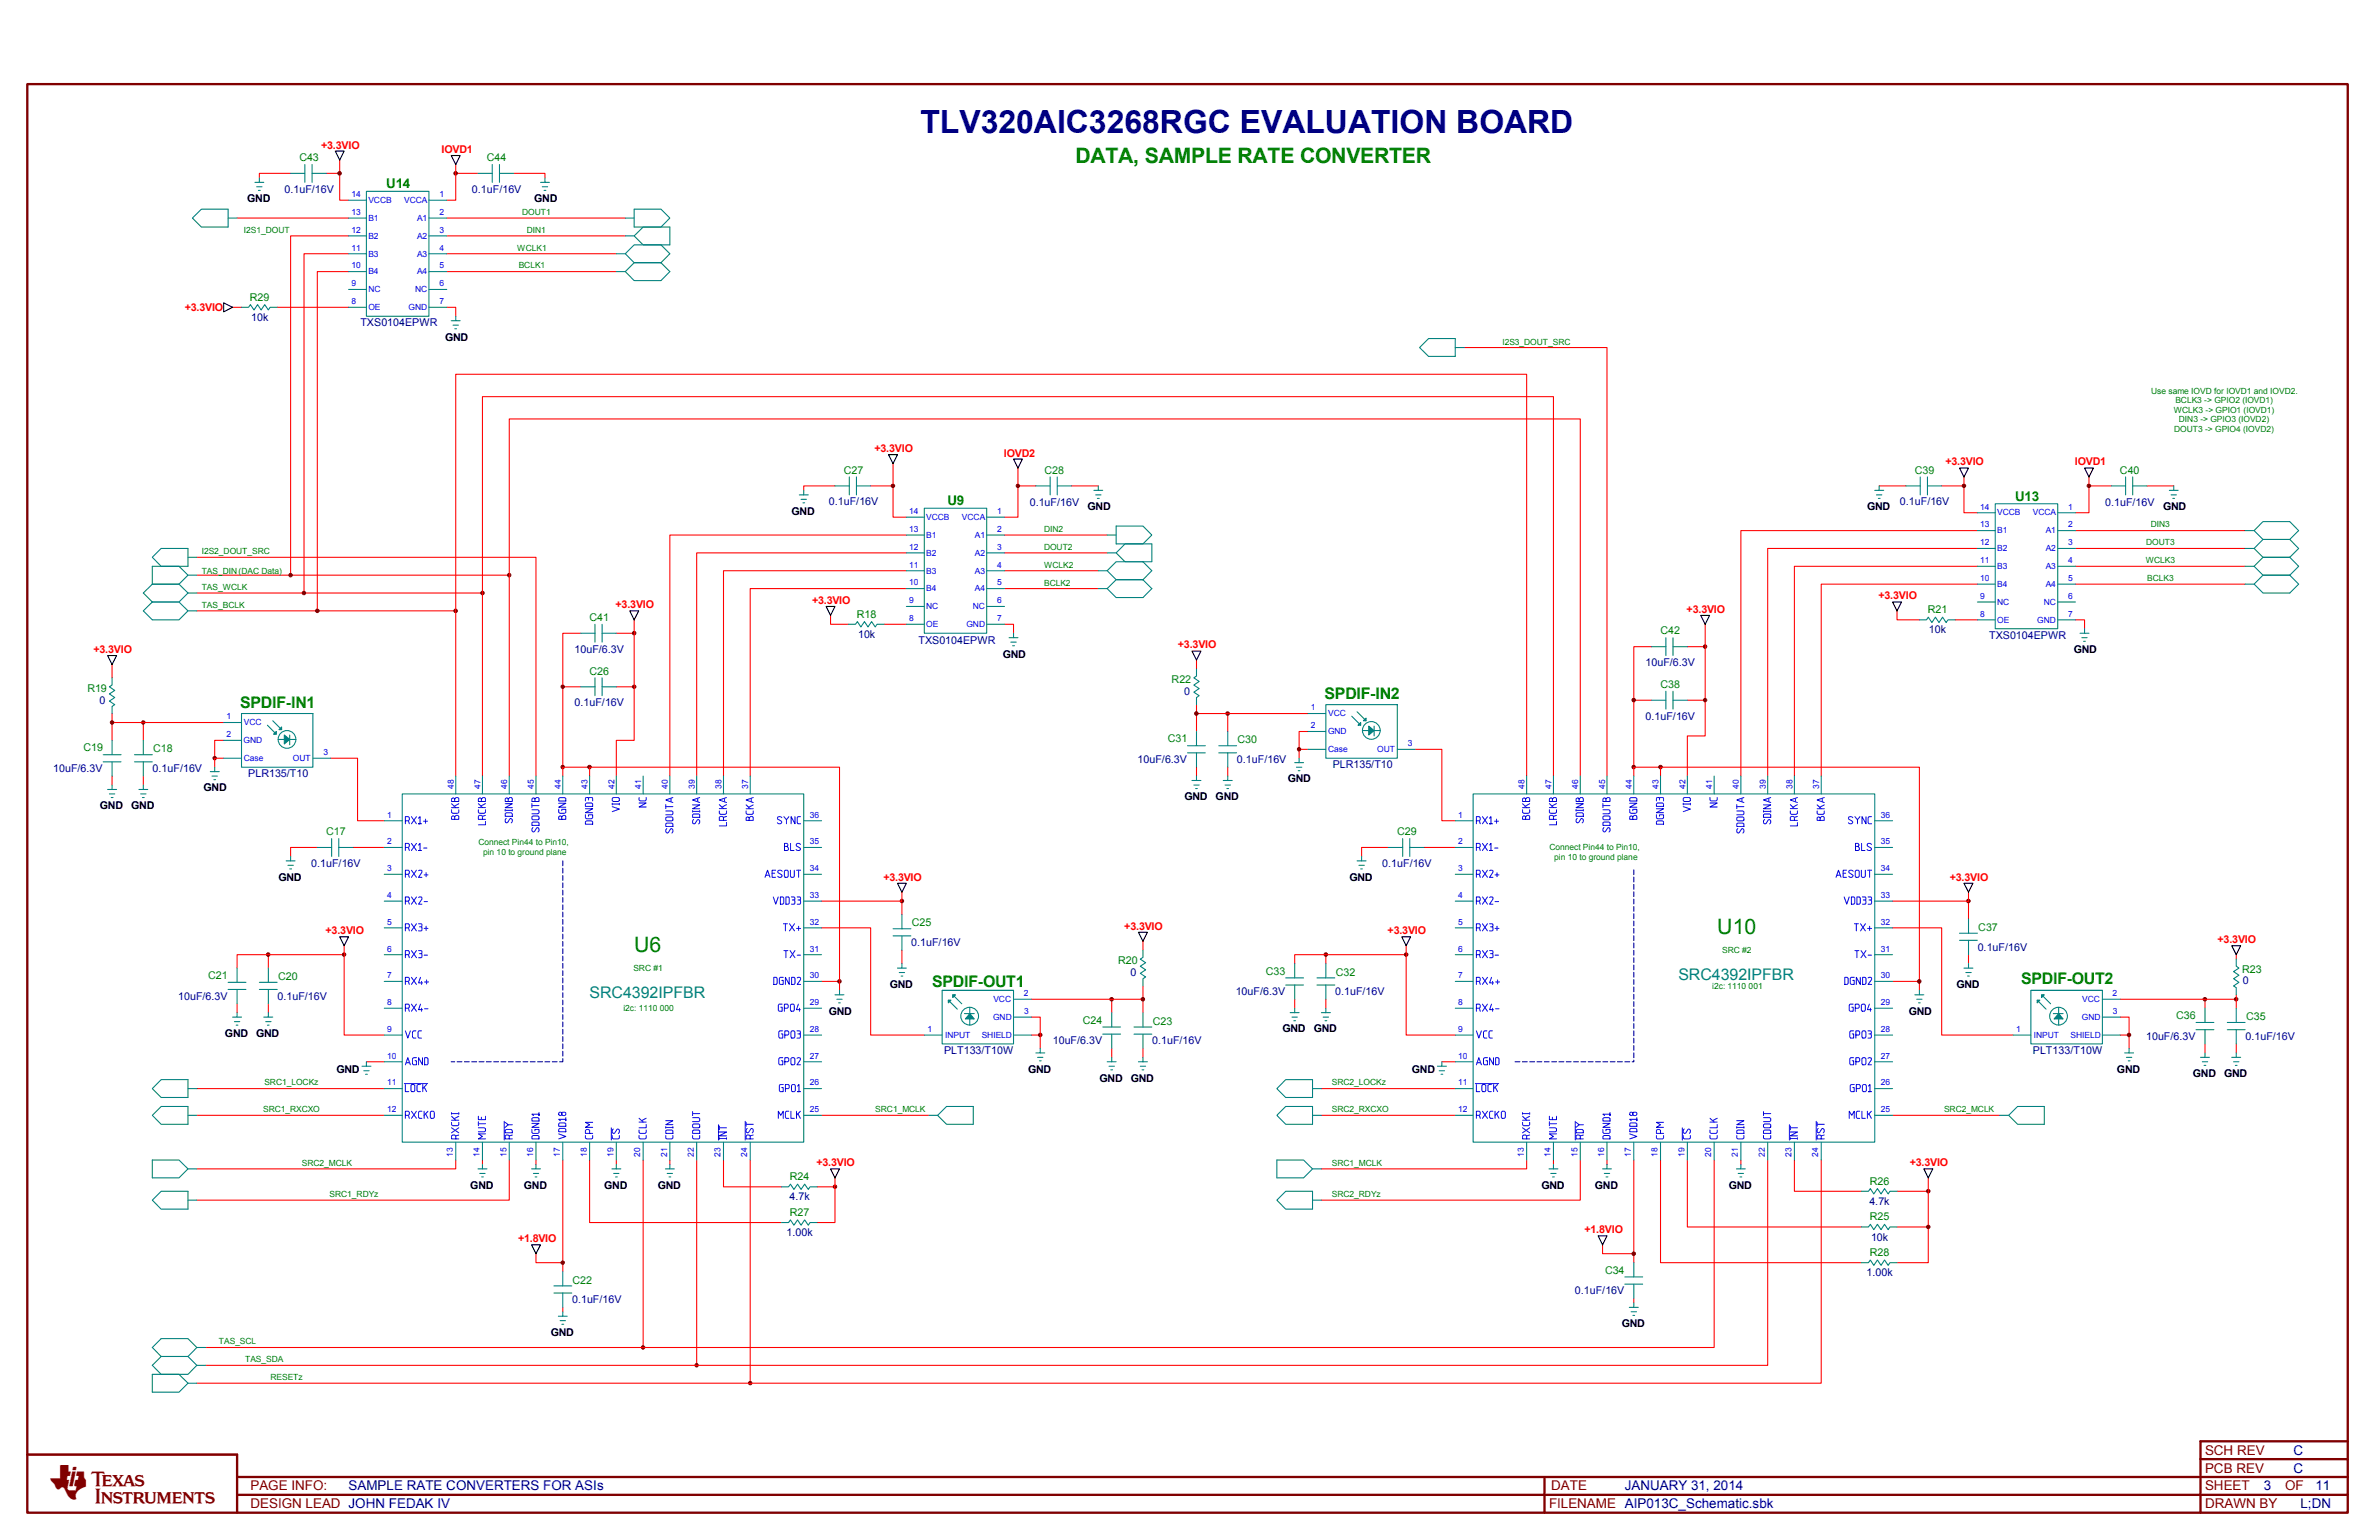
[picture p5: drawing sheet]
<svg xmlns="http://www.w3.org/2000/svg" width="432mm" height="279mm" viewBox="0 0 432 279" stroke-linecap="round" stroke-linejoin="round" font-family="sans-serif">
<defs><g id="words">
<text font-size="5.9" fill="#800000" x="9.2" y="271.5">TI</text>
<text font-size="5.8" fill="#000080" x="167" y="24.2">TLV320AIC3268RGC EVALUATION BOARD</text>
<g font-size="3.9" fill="#008000">
<text x="195.2" y="29.5">DATA, SAMPLE RATE CONVERTER</text>
<text x="115.1" y="172.7">U6</text>
<text x="311.7" y="169.4">U10</text>
</g>
<g font-size="2.9" fill="#008000">
<text x="43.6" y="128.4">SPDIF-IN1</text>
<text x="240.4" y="126.7">SPDIF-IN2</text>
<text x="169.2" y="179.1">SPDIF-OUT1</text>
<text x="366.8" y="178.6">SPDIF-OUT2</text>
</g>
<g font-size="2.9" fill="#008080">
<text x="304.6" y="177.8">SRC4392IPFBR</text>
<text x="107" y="181">SRC4392IPFBR</text>
</g>
<g font-size="2.4" fill="#008000">
<text x="70.1" y="34.1">U14</text>
<text x="172" y="91.6">U9</text>
<text x="365.7" y="91">U13</text>
</g>
<g font-size="2.4" fill="#800000">
<text x="400.2" y="263.9">SCH REV</text>
<text x="400.2" y="267.2">PCB REV</text>
<text x="45.4" y="273.6">DESIGN LEAD JOHN FEDAK IV</text>
<text x="45.4" y="270.4">PAGE INFO:</text>
<text x="281.2" y="273.6">FILENAME AIP013C_Schematic.sbk</text>
<text x="281.5" y="270.4">DATE</text>
<text x="400.2" y="273.6">DRAWN BY</text>
<text x="400.2" y="270.4">SHEET</text>
<text x="414.8" y="270.4">OF</text>
</g>
<g font-size="2.4" fill="#000080">
<text x="416.3" y="263.9">C</text>
<text x="416.3" y="267.2">C</text>
<text x="63.3" y="270.4">SAMPLE RATE CONVERTERS FOR ASIs</text>
<text x="294.9" y="270.4">JANUARY 31, 2014</text>
<text x="410.9" y="270.4">3</text>
<text x="417.6" y="273.6">L;DN</text>
<text x="420.3" y="270.4">11</text>
</g>
<g font-size="1.9" fill="#008000">
<text x="54.3" y="29.2">C43</text>
<text x="88.3" y="29.2">C44</text>
<text x="45.4" y="54.6">R29</text>
<text x="153.1" y="85.9">C27</text>
<text x="189.6" y="85.9">C28</text>
<text x="347.5" y="85.9">C39</text>
<text x="384.8" y="85.9">C40</text>
<text x="107" y="112.6">C41</text>
<text x="155.5" y="112.1">R18</text>
<text x="349.9" y="111.3">R21</text>
<text x="301.4" y="115.1">C42</text>
<text x="15.9" y="125.6">R19</text>
<text x="107" y="122.4">C26</text>
<text x="212.7" y="123.9">R22</text>
<text x="301.4" y="124.8">C38</text>
<text x="15.1" y="136.3">C19</text>
<text x="27.8" y="136.5">C18</text>
<text x="211.9" y="134.7">C31</text>
<text x="224.6" y="134.9">C30</text>
<text x="59.2" y="151.5">C17</text>
<text x="253.6" y="151.5">C29</text>
<text x="165.5" y="168.1">C25</text>
<text x="359.1" y="168.9">C37</text>
<text x="37.8" y="177.6">C21</text>
<text x="50.5" y="177.8">C20</text>
<text x="202.9" y="175">R20</text>
<text x="229.8" y="176.8">C33</text>
<text x="242.4" y="177">C32</text>
<text x="407" y="176.6">R23</text>
<text x="196.6" y="185.7">C24</text>
<text x="209.2" y="185.9">C23</text>
<text x="395" y="184.9">C36</text>
<text x="407.7" y="185.1">C35</text>
<text x="143.4" y="214.1">R24</text>
<text x="339.4" y="214.9">R26</text>
<text x="143.4" y="220.6">R27</text>
<text x="339.4" y="221.4">R25</text>
<text x="339.4" y="227.9">R28</text>
<text x="103.9" y="232.9">C22</text>
<text x="291.3" y="231.1">C34</text>
</g>
<g font-size="1.9" fill="#f00">
<text x="58.3" y="26.9">+3.3VIO</text>
<text x="80.2" y="27.7">IOVD1</text>
<text x="33.5" y="56.5">+3.3VIO</text>
<text x="158.7" y="82">+3.3VIO</text>
<text x="182.2" y="82.8">IOVD2</text>
<text x="353.1" y="84.4">+3.3VIO</text>
<text x="376.6" y="84.4">IOVD1</text>
<text x="111.7" y="110.4">+3.3VIO</text>
<text x="147.4" y="109.6">+3.3VIO</text>
<text x="306.1" y="111.2">+3.3VIO</text>
<text x="341" y="108.7">+3.3VIO</text>
<text x="17" y="118.4">+3.3VIO</text>
<text x="213.8" y="117.6">+3.3VIO</text>
<text x="160.3" y="159.8">+3.3VIO</text>
<text x="353.9" y="159.8">+3.3VIO</text>
<text x="59.1" y="169.5">+3.3VIO</text>
<text x="204.1" y="168.7">+3.3VIO</text>
<text x="251.9" y="169.5">+3.3VIO</text>
<text x="402.5" y="171.1">+3.3VIO</text>
<text x="148.2" y="211.6">+3.3VIO</text>
<text x="346.6" y="211.6">+3.3VIO</text>
<text x="94" y="225.4">+1.8VIO</text>
<text x="287.6" y="223.8">+1.8VIO</text>
</g>
<g font-size="1.9" fill="#000080">
<text x="51.6" y="35">0.1uF/16V</text>
<text x="85.7" y="35">0.1uF/16V</text>
<text x="45.6" y="58.2">10k</text>
<text x="65.4" y="59.2">TXS0104EPWR</text>
<text x="150.5" y="91.7">0.1uF/16V</text>
<text x="186.9" y="91.7">0.1uF/16V</text>
<text x="344.8" y="91.7">0.1uF/16V</text>
<text x="382.1" y="91.7">0.1uF/16V</text>
<text x="104.3" y="118.4">10uF/6.3V</text>
<text x="155.7" y="115.7">10k</text>
<text x="166.7" y="116.8">TXS0104EPWR</text>
<text x="350.1" y="114.9">10k</text>
<text x="361" y="115.9">TXS0104EPWR</text>
<text x="298.7" y="120.9">10uF/6.3V</text>
<text x="18.1" y="127.8">0</text>
<text x="104.3" y="128.1">0.1uF/16V</text>
<text x="214.9" y="126.1">0</text>
<text x="298.7" y="130.6">0.1uF/16V</text>
<text x="9.7" y="140.1">10uF/6.3V</text>
<text x="27.7" y="140.1">0.1uF/16V</text>
<text x="45.1" y="140.9">PLR135/T10</text>
<text x="206.5" y="138.5">10uF/6.3V</text>
<text x="224.5" y="138.5">0.1uF/16V</text>
<text x="241.9" y="139.3">PLR135/T10</text>
<text x="56.5" y="157.3">0.1uF/16V</text>
<text x="250.9" y="157.3">0.1uF/16V</text>
<text x="165.4" y="171.7">0.1uF/16V</text>
<text x="359" y="172.5">0.1uF/16V</text>
<text x="205.2" y="177.2">0</text>
<text x="407.1" y="178.6">0</text>
<text x="32.3" y="181.4">10uF/6.3V</text>
<text x="50.4" y="181.4">0.1uF/16V</text>
<text x="224.3" y="180.6">10uF/6.3V</text>
<text x="242.3" y="180.6">0.1uF/16V</text>
<text x="171.3" y="191.2">PLT133/T10W</text>
<text x="191.1" y="189.5">10uF/6.3V</text>
<text x="209.1" y="189.5">0.1uF/16V</text>
<text x="369" y="191.2">PLT133/T10W</text>
<text x="389.5" y="188.7">10uF/6.3V</text>
<text x="407.6" y="188.7">0.1uF/16V</text>
<text x="143.3" y="217.8">4.7k</text>
<text x="339.3" y="218.6">4.7k</text>
<text x="142.8" y="224.2">1.00k</text>
<text x="339.6" y="225.2">10k</text>
<text x="338.8" y="231.5">1.00k</text>
<text x="103.8" y="236.5">0.1uF/16V</text>
<text x="285.9" y="234.8">0.1uF/16V</text>
</g>
<g font-size="1.9">
<text x="44.9" y="36.7">GND</text>
<text x="97" y="36.7">GND</text>
<text x="80.8" y="61.8">GND</text>
<text x="143.7" y="93.4">GND</text>
<text x="197.4" y="92.6">GND</text>
<text x="338.9" y="92.6">GND</text>
<text x="392.6" y="92.6">GND</text>
<text x="182" y="119.3">GND</text>
<text x="376.4" y="118.5">GND</text>
<text x="36.9" y="143.4">GND</text>
<text x="233.7" y="141.8">GND</text>
<text x="18.1" y="146.8">GND</text>
<text x="23.8" y="146.8">GND</text>
<text x="215" y="145.2">GND</text>
<text x="220.6" y="145.2">GND</text>
<text x="50.5" y="159.8">GND</text>
<text x="244.9" y="159.8">GND</text>
<text x="161.5" y="179.2">GND</text>
<text x="355.1" y="179.2">GND</text>
<text x="150.4" y="184.1">GND</text>
<text x="346.4" y="184.1">GND</text>
<text x="40.8" y="188.2">GND</text>
<text x="46.5" y="188.2">GND</text>
<text x="232.8" y="187.3">GND</text>
<text x="238.4" y="187.3">GND</text>
<text x="61.1" y="194.6">GND</text>
<text x="186.6" y="194.6">GND</text>
<text x="199.6" y="196.2">GND</text>
<text x="205.2" y="196.2">GND</text>
<text x="256.3" y="194.6">GND</text>
<text x="384.2" y="194.6">GND</text>
<text x="398" y="195.4">GND</text>
<text x="403.7" y="195.4">GND</text>
<text x="85.4" y="215.7">GND</text>
<text x="95.1" y="215.7">GND</text>
<text x="109.7" y="215.7">GND</text>
<text x="119.4" y="215.7">GND</text>
<text x="279.8" y="215.7">GND</text>
<text x="289.5" y="215.7">GND</text>
<text x="313.8" y="215.7">GND</text>
<text x="99.9" y="242.4">GND</text>
<text x="294.3" y="240.8">GND</text>
</g>
<g font-size="1.5" fill="#00f">
<text x="63.8" y="35.8">14</text>
<text x="79.8" y="35.8">1</text>
<text x="63.8" y="39">13</text>
<text x="66.9" y="40.1">B1</text>
<text x="66.9" y="36.8">VCCB</text>
<text x="73.3" y="36.8">VCCA</text>
<text x="75.7" y="40.1">A1</text>
<text x="79.8" y="39">2</text>
<text x="63.8" y="45.5">11</text>
<text x="63.8" y="42.2">12</text>
<text x="66.9" y="46.5">B3</text>
<text x="66.9" y="43.3">B2</text>
<text x="75.7" y="43.3">A2</text>
<text x="75.7" y="46.5">A3</text>
<text x="79.8" y="42.2">3</text>
<text x="79.8" y="45.5">4</text>
<text x="63.8" y="52">9</text>
<text x="63.8" y="48.7">10</text>
<text x="66.9" y="49.8">B4</text>
<text x="66.9" y="53">NC</text>
<text x="75.3" y="53">NC</text>
<text x="75.7" y="49.8">A4</text>
<text x="79.8" y="48.7">5</text>
<text x="79.8" y="52">6</text>
<text x="63.8" y="55.2">8</text>
<text x="66.9" y="56.3">OE</text>
<text x="74.2" y="56.3">GND</text>
<text x="79.8" y="55.2">7</text>
<text x="165" y="93.3">14</text>
<text x="168.1" y="94.3">VCCB</text>
<text x="174.6" y="94.3">VCCA</text>
<text x="181" y="93.3">1</text>
<text x="359.4" y="95.7">13</text>
<text x="359.4" y="92.5">14</text>
<text x="362.5" y="93.5">VCCB</text>
<text x="369" y="93.5">VCCA</text>
<text x="375.4" y="92.5">1</text>
<text x="375.4" y="95.7">2</text>
<text x="165" y="96.5">13</text>
<text x="165" y="99.7">12</text>
<text x="168.1" y="100.8">B2</text>
<text x="168.1" y="97.6">B1</text>
<text x="176.9" y="97.6">A1</text>
<text x="176.9" y="100.8">A2</text>
<text x="181" y="99.7">3</text>
<text x="181" y="96.5">2</text>
<text x="359.4" y="98.9">12</text>
<text x="362.5" y="100">B2</text>
<text x="362.5" y="96.8">B1</text>
<text x="371.3" y="96.8">A1</text>
<text x="371.3" y="100">A2</text>
<text x="375.4" y="98.9">3</text>
<text x="165" y="103">11</text>
<text x="165" y="106.2">10</text>
<text x="168.1" y="104.1">B3</text>
<text x="168.1" y="107.3">B4</text>
<text x="176.9" y="107.3">A4</text>
<text x="176.9" y="104.1">A3</text>
<text x="181" y="106.2">5</text>
<text x="181" y="103">4</text>
<text x="359.4" y="105.4">10</text>
<text x="359.4" y="102.2">11</text>
<text x="362.5" y="106.5">B4</text>
<text x="362.5" y="103.2">B3</text>
<text x="371.3" y="106.5">A4</text>
<text x="371.3" y="103.2">A3</text>
<text x="375.4" y="102.2">4</text>
<text x="375.4" y="105.4">5</text>
<text x="165" y="109.5">9</text>
<text x="165" y="112.7">8</text>
<text x="168.1" y="110.5">NC</text>
<text x="168.1" y="113.8">OE</text>
<text x="175.4" y="113.8">GND</text>
<text x="176.6" y="110.5">NC</text>
<text x="181" y="112.7">7</text>
<text x="181" y="109.5">6</text>
<text x="359.4" y="111.9">8</text>
<text x="359.4" y="108.6">9</text>
<text x="362.5" y="109.7">NC</text>
<text x="362.5" y="113">OE</text>
<text x="369.8" y="113">GND</text>
<text x="371" y="109.7">NC</text>
<text x="375.4" y="108.6">6</text>
<text x="375.4" y="111.9">7</text>
<text x="41.1" y="130.5">1</text>
<text x="44.3" y="131.6">VCC</text>
<text x="237.9" y="128.9">1</text>
<text x="241.1" y="130">VCC</text>
<text x="41.1" y="133.8">2</text>
<text x="44.2" y="134.8">GND</text>
<text x="58.7" y="137">3</text>
<text x="237.9" y="132.1">2</text>
<text x="241" y="133.2">GND</text>
<text x="241.1" y="136.4">Case</text>
<text x="250" y="136.4">OUT</text>
<text x="255.5" y="135.4">3</text>
<text x="44.3" y="138.1">Case</text>
<text x="53.2" y="138.1">OUT</text>
<text x="82.4" y="143.1" transform="rotate(-90 82.4 143.1)">48</text>
<text x="87.2" y="143.1" transform="rotate(-90 87.2 143.1)">47</text>
<text x="92.1" y="143.1" transform="rotate(-90 92.1 143.1)">46</text>
<text x="96.9" y="143.1" transform="rotate(-90 96.9 143.1)">45</text>
<text x="101.8" y="143.1" transform="rotate(-90 101.8 143.1)">44</text>
<text x="106.6" y="143.1" transform="rotate(-90 106.6 143.1)">43</text>
<text x="111.5" y="143.1" transform="rotate(-90 111.5 143.1)">42</text>
<text x="116.4" y="143.1" transform="rotate(-90 116.4 143.1)">41</text>
<text x="121.2" y="143.1" transform="rotate(-90 121.2 143.1)">40</text>
<text x="126.1" y="143.1" transform="rotate(-90 126.1 143.1)">39</text>
<text x="130.9" y="143.1" transform="rotate(-90 130.9 143.1)">38</text>
<text x="135.8" y="143.1" transform="rotate(-90 135.8 143.1)">37</text>
<text x="276.7" y="143.1" transform="rotate(-90 276.7 143.1)">48</text>
<text x="281.6" y="143.1" transform="rotate(-90 281.6 143.1)">47</text>
<text x="286.4" y="143.1" transform="rotate(-90 286.4 143.1)">46</text>
<text x="291.3" y="143.1" transform="rotate(-90 291.3 143.1)">45</text>
<text x="296.2" y="143.1" transform="rotate(-90 296.2 143.1)">44</text>
<text x="301" y="143.1" transform="rotate(-90 301 143.1)">43</text>
<text x="305.9" y="143.1" transform="rotate(-90 305.9 143.1)">42</text>
<text x="310.7" y="143.1" transform="rotate(-90 310.7 143.1)">41</text>
<text x="315.6" y="143.1" transform="rotate(-90 315.6 143.1)">40</text>
<text x="320.5" y="143.1" transform="rotate(-90 320.5 143.1)">39</text>
<text x="325.3" y="143.1" transform="rotate(-90 325.3 143.1)">38</text>
<text x="330.2" y="143.1" transform="rotate(-90 330.2 143.1)">37</text>
<text x="70.3" y="148.3">1</text>
<text x="147" y="148.3">36</text>
<text x="264.7" y="148.3">1</text>
<text x="341.4" y="148.3">36</text>
<text x="70.3" y="153.2">2</text>
<text x="147" y="153.2">35</text>
<text x="264.7" y="153.2">2</text>
<text x="341.4" y="153.2">35</text>
<text x="70.3" y="158.1">3</text>
<text x="147" y="158.1">34</text>
<text x="264.7" y="158.1">3</text>
<text x="341.4" y="158.1">34</text>
<text x="70.3" y="162.9">4</text>
<text x="70.3" y="167.8">5</text>
<text x="147" y="167.8">32</text>
<text x="147" y="162.9">33</text>
<text x="264.7" y="167.8">5</text>
<text x="264.7" y="162.9">4</text>
<text x="341.4" y="162.9">33</text>
<text x="341.4" y="167.8">32</text>
<text x="70.3" y="172.6">6</text>
<text x="147" y="172.6">31</text>
<text x="264.7" y="172.6">6</text>
<text x="341.4" y="172.6">31</text>
<text x="70.3" y="177.5">7</text>
<text x="147" y="177.5">30</text>
<text x="264.7" y="177.5">7</text>
<text x="341.4" y="177.5">30</text>
<text x="70.3" y="182.4">8</text>
<text x="147" y="182.4">29</text>
<text x="180.3" y="185">GND</text>
<text x="180.3" y="181.8">VCC</text>
<text x="185.8" y="180.7">2</text>
<text x="185.9" y="184">3</text>
<text x="264.7" y="182.4">8</text>
<text x="341.4" y="182.4">29</text>
<text x="377.9" y="185">GND</text>
<text x="377.9" y="181.8">VCC</text>
<text x="383.5" y="180.7">2</text>
<text x="383.5" y="184">3</text>
<text x="70.3" y="187.2">9</text>
<text x="147" y="187.2">28</text>
<text x="168.3" y="187.2">1</text>
<text x="171.6" y="188.3">INPUT</text>
<text x="178.2" y="188.3">SHIELD</text>
<text x="264.7" y="187.2">9</text>
<text x="341.4" y="187.2">28</text>
<text x="365.9" y="187.2">1</text>
<text x="369.2" y="188.3">INPUT</text>
<text x="375.8" y="188.3">SHIELD</text>
<text x="70.3" y="192.1">10</text>
<text x="70.3" y="196.9">11</text>
<text x="147" y="196.9">26</text>
<text x="147" y="192.1">27</text>
<text x="264.7" y="196.9">11</text>
<text x="264.7" y="192.1">10</text>
<text x="341.4" y="192.1">27</text>
<text x="341.4" y="196.9">26</text>
<text x="70.3" y="201.8">12</text>
<text x="147" y="201.8">25</text>
<text x="264.7" y="201.8">12</text>
<text x="341.4" y="201.8">25</text>
<text x="82.2" y="209.9" transform="rotate(-90 82.2 209.9)">13</text>
<text x="87" y="209.9" transform="rotate(-90 87 209.9)">14</text>
<text x="91.9" y="209.9" transform="rotate(-90 91.9 209.9)">15</text>
<text x="96.8" y="209.9" transform="rotate(-90 96.8 209.9)">16</text>
<text x="101.6" y="209.9" transform="rotate(-90 101.6 209.9)">17</text>
<text x="106.5" y="209.9" transform="rotate(-90 106.5 209.9)">18</text>
<text x="111.3" y="209.9" transform="rotate(-90 111.3 209.9)">19</text>
<text x="116.2" y="209.9" transform="rotate(-90 116.2 209.9)">20</text>
<text x="121.1" y="209.9" transform="rotate(-90 121.1 209.9)">21</text>
<text x="125.9" y="209.9" transform="rotate(-90 125.9 209.9)">22</text>
<text x="130.8" y="209.9" transform="rotate(-90 130.8 209.9)">23</text>
<text x="135.6" y="209.9" transform="rotate(-90 135.6 209.9)">24</text>
<text x="276.6" y="209.9" transform="rotate(-90 276.6 209.9)">13</text>
<text x="281.4" y="209.9" transform="rotate(-90 281.4 209.9)">14</text>
<text x="286.3" y="209.9" transform="rotate(-90 286.3 209.9)">15</text>
<text x="291.1" y="209.9" transform="rotate(-90 291.1 209.9)">16</text>
<text x="296" y="209.9" transform="rotate(-90 296 209.9)">17</text>
<text x="300.9" y="209.9" transform="rotate(-90 300.9 209.9)">18</text>
<text x="305.7" y="209.9" transform="rotate(-90 305.7 209.9)">19</text>
<text x="310.6" y="209.9" transform="rotate(-90 310.6 209.9)">20</text>
<text x="315.4" y="209.9" transform="rotate(-90 315.4 209.9)">21</text>
<text x="320.3" y="209.9" transform="rotate(-90 320.3 209.9)">22</text>
<text x="325.2" y="209.9" transform="rotate(-90 325.2 209.9)">23</text>
<text x="330" y="209.9" transform="rotate(-90 330 209.9)">24</text>
</g>
<g font-size="1.5" fill="#008000">
<text x="94.8" y="39">DOUT1</text>
<text x="44.3" y="42.2">I2S1_DOUT</text>
<text x="93.9" y="45.5">WCLK1</text>
<text x="95.6" y="42.2">DIN1</text>
<text x="94.1" y="48.7">BCLK1</text>
<text x="272.7" y="62.5">I2S3_DOUT_SRC</text>
<text x="390.5" y="71.4">Use same IOVD for IOVD1 and IOVD2.</text>
<text x="394.6" y="74.9">WCLK3 -&gt; GPIO1 (IOVD1)</text>
<text x="394.8" y="73.2">BCLK3 -&gt; GPIO2 (IOVD1)</text>
<text x="395.5" y="76.6">DIN3 -&gt; GPIO3 (IOVD2)</text>
<text x="394.6" y="78.4">DOUT3 -&gt; GPIO4 (IOVD2)</text>
<text x="390.4" y="95.7">DIN3</text>
<text x="36.6" y="100.5">I2S2_DOUT_SRC</text>
<text x="189.5" y="99.8">DOUT2</text>
<text x="189.5" y="96.5">DIN2</text>
<text x="389.5" y="98.9">DOUT3</text>
<text x="36.6" y="104.1">TAS_DIN(DAC Data)</text>
<text x="36.6" y="107">TAS_WCLK</text>
<text x="189.5" y="103">WCLK2</text>
<text x="189.5" y="106.3">BCLK2</text>
<text x="389.5" y="102.2">WCLK3</text>
<text x="389.7" y="105.4">BCLK3</text>
<text x="36.6" y="110.3">TAS_BCLK</text>
<text x="86.8" y="153.4">Connect Pin44 to Pin10,</text>
<text x="87.7" y="155.1">pin 10 to ground plane</text>
<text x="281.2" y="154.2">Connect Pin44 to Pin10,</text>
<text x="282.1" y="156">pin 10 to ground plane</text>
<text x="312.6" y="172.9">SRC #2</text>
<text x="115" y="176.1">SRC #1</text>
<text x="310.8" y="179.4">i2c: 1110 001</text>
<text x="113.2" y="183.4">i2c: 1110 000</text>
<text x="48" y="196.9">SRC1_LOCKz</text>
<text x="241.7" y="196.9">SRC2_LOCKz</text>
<text x="47.8" y="201.8">SRC1_RXCXO</text>
<text x="158.9" y="201.8">SRC1_MCLK</text>
<text x="241.7" y="201.8">SRC2_RXCXO</text>
<text x="352.8" y="201.8">SRC2_MCLK</text>
<text x="54.8" y="211.5">SRC2_MCLK</text>
<text x="241.7" y="211.5">SRC1_MCLK</text>
<text x="59.8" y="217.2">SRC1_RDYz</text>
<text x="241.7" y="217.2">SRC2_RDYz</text>
<text x="39.7" y="243.9">TAS_SCL</text>
<text x="44.5" y="247.1">TAS_SDA</text>
<text x="49.1" y="250.4">RESETz</text>
</g>
</g></defs>
<g fill="none" stroke="#f00" stroke-width=".19">
<path d="M43 39.6h20.3M52.7 31.5h-5.6v.8M59.2 31.5h2.5M61.7 29v7.3h1.6M81.1 39.6h32.4M82.7 29.8v6.5h-1.6M82.7 31.5h4.1M93.2 31.5h5.7v.8M42.2 55.8h1.6M50.3 55.8h13M63.3 42.8h-10.6v61.6M63.3 46h-8.1v61.6"/>
<path d="M63.3 49.3h-5.7v61.5M81.1 42.8h32.4M81.1 55.8h1.6v1.6M81.1 46h30.8M81.1 49.3h30.8M265.8 63.1h25.9v77.7M151.6 88.2h-5.7v.8M158 88.2h4.1M162.1 84.1v9.7h2.4M164.5 97.1h-42.9v43.7M182.3 97.1h18.7M184.8 84.9v8.9h-2.5"/>
<path d="M184.8 88.2h3.2M194.5 88.2h4.8M341.1 88.2h4.8M352.4 88.2h4.1M356.5 86.5v6.5h2.4M358.9 96.3h-42.9v44.5M358.9 99.5h-38.1v41.3M376.7 99.5h30.8M376.7 96.3h30.8M379.2 88.2h4M379.2 86.5v6.5h-2.5M389.7 88.2h4.8"/>
<path d="M35.7 104.4h56.7M35.7 101.1h61.6v39.7M35.7 107.6h51.9M35.7 110.8h47M105.4 114.9h-3.2v24.3M111.9 114.9h3.2M115.1 112.5v21.8h-3.2v6.5M150.7 111.7v1.6h3.3M160.5 113.3h4M164.5 103.5h-33.2v37.3M164.5 106.8h-28.3v34M164.5 100.3h-38.1v40.5"/>
<path d="M182.3 100.3h18.7M182.3 113.3h1.7v1.6M182.3 103.5h17M182.3 106.8h17M217.2 119.7v1.7M299.8 117.3h-3.3v21.9M306.3 117.3h3.2M309.5 113.3v20.2h-3.2v7.3M344.3 110.8v1.7h4.1M354.9 112.5h4M358.9 102.7h-33.2v38.1M358.9 106h-28.3v34.8"/>
<path d="M376.7 112.5h1.7v1.6M376.7 102.7h30.8M376.7 106h30.8M20.3 120.6v2.4M20.3 131.1h20.3M20.3 129.5v4.8M26 131.1v3.2M40.6 134.3h-1.6v3.3M40.6 137.6h-1.6v1.6M60 137.6h4.9v11.3h4.8M102.2 124.6h3.2M107 139.2h-4.8v1.6"/>
<path d="M111.9 124.6h3.2M217.2 127.8v4.9M217.2 129.5h20.2M217.2 139.2v1.6M222.8 129.5v3.2M222.8 139.2v1.6M237.4 132.7h-1.6v3.3M237.4 136h-1.6v1.6M256.9 136h4.8v12.9h2.4M296.5 127h3.3M301.4 139.2h-4.9v1.6M306.3 127h3.2"/>
<path d="M20.3 140.8v1.6M26 140.8v1.6M57.6 153.8h-4.9v1.6M64.1 153.8h5.6M82.7 140.8v-72.9h194.4v72.9M87.6 140.8v-68.8h194.4v68.8M92.4 140.8v-64.8h194.4v64.8M107 140.8v-1.6h45.4v40.5M252 153.8h-4.9v1.6M258.5 153.8h5.6M301.4 140.8v-1.6h47v38.9M48.7 173.2v2.4"/>
<path d="M62.5 171.6v16.2h7.2M62.5 173.2h-19.5v2.4M149.1 168.3h8.9v19.5h9.8M149.1 178.1h3.3M163.7 163.5v2.4M163.7 172.4v2.4M163.7 161.9v1.6h-14.6M207.5 170.8v1.6M207.5 178.9v4.8M240.6 173.2v1.6M255.2 171.6v16.2h8.9M255.2 173.2h-20.2v1.6"/>
<path d="M343.5 168.3h8.9v19.5h13M343.5 178.1h4.9v1.6M357.3 173.2v1.6M357.3 161.9v1.6h-13.8M357.3 163.5v3.2M405.9 173.2v.8M35.7 197.5h34M43 182.1v1.6M48.7 182.1v1.6M66.5 192.6h3.2M187.2 184.5h1.6v5.7M187.2 181.3h20.3"/>
<path d="M187.2 187.8h1.6M201.8 181.3v2.4M201.8 190.2v1.6M207.5 190.2v1.6M235 181.3v1.6M239.8 197.5h24.3M240.6 181.3v1.6M261.7 192.6h2.4M384.8 184.5h1.6v5.7M384.8 181.3h21.1M384.8 187.8h1.6M400.2 181.3v1.6"/>
<path d="M400.2 189.4v1.6M405.9 180.5v2.4M405.9 189.4v1.6M35.7 202.4h34M82.7 210.5v1.6h-47M87.6 210.5v.8M92.4 210.5v7.2h-56.7M97.3 210.5v.8M102.2 210.5v20.2M107 210.5v11.3h34.8M111.9 210.5v.8M116.7 210.5v34"/>
<path d="M121.6 210.5v.8M126.4 210.5v37.2M131.3 210.5v4.8h10.5M136.2 210.5v40.5M148.3 215.3h3.3M149.1 202.4h19.5M151.6 213.7v8.1h-3.3M239.8 202.4h24.3M277.1 210.5v1.6h-37.3M282 210.5v.8M286.8 210.5v7.2h-47M291.7 210.5v.8"/>
<path d="M296.5 210.5v18.6M301.4 210.5v18.6h36.4M306.3 210.5v12.1h31.5M311.1 210.5v34h-273.7M316 210.5v.8M320.8 210.5v37.2h-283.4M325.7 210.5v5.6h12.1M330.6 210.5v40.5h-294.9M343.5 202.4h19.4M344.3 216.1h5.7M350 213.7v15.4h-5.7M97.3 227.5v1.6h4.9"/>
<path d="M102.2 237.2v.8M290.9 225.8v1.7h5.6M296.5 235.6v.8M344.3 222.6h5.7"/>
</g>
<g fill="#800000" stroke="#800000" stroke-width=".18">
<circle cx="26" cy="131.1" r=".31"/>
<circle cx="48.7" cy="173.2" r=".32"/>
<circle cx="62.4" cy="173.2" r=".32"/>
<circle cx="102.1" cy="229.1" r=".31"/>
<circle cx="116.7" cy="244.5" r=".31"/>
<circle cx="126.4" cy="247.7" r=".31"/>
<circle cx="136.2" cy="250.9" r=".31"/>
<circle cx="152.4" cy="178.1" r=".32"/>
<circle cx="201.8" cy="181.3" r=".32"/>
<circle cx="163.7" cy="163.5" r=".32"/>
<circle cx="102.1" cy="139.2" r=".32"/>
<circle cx="102.1" cy="124.6" r=".31"/>
<circle cx="115.1" cy="114.9" r=".32"/>
<circle cx="222.8" cy="129.5" r=".32"/>
<circle cx="240.6" cy="173.2" r=".32"/>
<circle cx="255.2" cy="173.2" r=".32"/>
<circle cx="296.5" cy="227.5" r=".32"/>
<circle cx="400.2" cy="181.3" r=".32"/>
<circle cx="405.9" cy="181.3" r=".32"/>
<circle cx="296.5" cy="139.2" r=".32"/>
<circle cx="296.5" cy="127" r=".32"/>
<circle cx="357.3" cy="163.5" r=".32"/>
<circle cx="309.5" cy="117.3" r=".32"/>
<circle cx="92.4" cy="104.3" r=".32"/>
<circle cx="52.7" cy="104.3" r=".32"/>
<circle cx="87.6" cy="107.6" r=".32"/>
<circle cx="55.2" cy="107.6" r=".32"/>
<circle cx="82.7" cy="110.8" r=".32"/>
<circle cx="57.6" cy="110.8" r=".32"/>
<circle cx="151.6" cy="215.3" r=".32"/>
<circle cx="309.5" cy="127" r=".32"/>
<circle cx="301.4" cy="139.2" r=".32"/>
<circle cx="188.8" cy="187.8" r=".32"/>
<circle cx="39" cy="137.5" r=".31"/>
<circle cx="20.3" cy="131.1" r=".31"/>
<circle cx="235.8" cy="135.9" r=".32"/>
<circle cx="217.1" cy="129.5" r=".32"/>
<circle cx="207.4" cy="181.3" r=".32"/>
<circle cx="386.4" cy="187.8" r=".32"/>
<circle cx="82.7" cy="31.5" r=".32"/>
<circle cx="61.6" cy="31.5" r=".32"/>
<circle cx="115.1" cy="124.6" r=".31"/>
<circle cx="107" cy="139.2" r=".32"/>
<circle cx="162.1" cy="88.1" r=".31"/>
<circle cx="184.8" cy="88.1" r=".31"/>
<circle cx="356.5" cy="88.1" r=".31"/>
<circle cx="379.1" cy="88.1" r=".31"/>
<circle cx="348.4" cy="178.1" r=".32"/>
<circle cx="350" cy="216.1" r=".32"/>
<circle cx="350" cy="222.6" r=".31"/>
</g>
<g fill="none" stroke="#008080" stroke-width=".19">
<path d="M34.9 39.6l1.7-1.6h4.8v3.2h-4.8zM41.4 39.6h1.6M46.6 33.9h1M46.9 34.5h.3M47.1 32.3v.8h-.8M47.1 33.1h.8M52.7 31.5h2.6M55.3 29.8v3.3M56.6 31.5h2.6M56.6 29.8v3.3M63.3 39.6h3.2M63.3 36.3h3.2"/>
<path d="M66.5 34.7h11.4v22.7h-11.4zM77.9 39.6h3.2M77.9 36.3h3.2M86.8 31.5h2.5M89.3 29.8v3.3M90.7 29.8v3.3M90.7 31.5h2.5M98.1 33.1h.8M98.4 33.9h1M98.7 34.5h.4M98.9 32.3v.8h.8M113.5 39.6h1.6"/>
<path d="M115.1 38h4.9l1.6 1.6-1.6 1.6h-4.9zM43.8 55.8h1.3l.3-.5 .7 .9 .7-.9 .6 .9 .6-.9 .7 .9 .3-.4h1.3M63.3 46h3.2M63.3 49.3h3.2M63.3 42.8h3.2M63.3 52.5h3.2M63.3 55.8h3.2M77.9 46h3.2M77.9 42.8h3.2M77.9 49.3h3.2M77.9 52.5h3.2M77.9 55.8h3.2"/>
<path d="M81.9 58.2h.8M82.2 59h1M82.5 59.6h.4M82.7 57.4v.8h.8M111.9 46h1.6M111.9 49.3h1.6M113.5 46l1.6-1.6h4.9l1.6 1.6-1.6 1.7h-4.9zM113.5 49.3l1.6-1.6h4.9l1.6 1.6-1.6 1.6h-4.9zM113.5 42.8h1.6M115.1 42.8l1.6-1.6h4.9v3.2h-4.9zM257.7 63.1l1.6-1.7h4.8v3.3h-4.8zM264.1 63.1h1.7"/>
<path d="M145.4 90.6h1M145.7 91.2h.4M145.9 89v.8h-.8M145.9 89.8h.8M151.6 88.2h2.6M154.2 86.5v3.3M155.4 86.5v3.3M155.4 88.2h2.6M164.5 97.1h3.3M164.5 93.8h3.3M167.8 92.2h11.3v22.7h-11.3zM179.1 97.1h3.2"/>
<path d="M179.1 93.8h3.2M188 88.2h2.6M190.6 86.5v3.3M191.9 86.5v3.3M191.9 88.2h2.6M198.5 89h.8M198.9 89.8h.9M199.2 90.4h.3M199.3 88.2v.8h.9M201 97.1h1.6M202.6 95.4h4.9l1.6 1.7-1.6 1.6h-4.9zM204.2 98.7h4.9v3.2h-4.9l-1.6-1.6z"/>
<path d="M340.6 89.8h1M340.9 90.4h.3M341.1 88.2v.8h-.8M341.1 89h.8M345.9 88.2h2.6M348.5 86.5v3.3M349.8 86.5v3.3M349.8 88.2h2.6M358.9 96.3h3.2M358.9 99.5h3.2M358.9 93h3.2M362.1 91.4h11.4v22.7h-11.4z"/>
<path d="M373.5 96.3h3.2M373.5 99.5h3.2M373.5 93h3.2M383.2 88.2h2.6M385.8 86.5v3.3M387.1 88.2h2.6M387.1 86.5v3.3M393.7 89h.8M394.1 89.8h.9M394.4 90.4h.3M394.5 88.2v.8h.9M407.5 99.5h1.6"/>
<path d="M407.5 96.3h1.6M410.7 94.6h4.9l1.6 1.7-1.6 1.6h-4.9l-1.6-1.6zM415.6 97.9l1.6 1.6-1.6 1.6M415.6 97.9h-4.9l-1.6 1.6 1.6 1.6h4.9M26 110.8l1.6-1.6h4.9l1.6 1.6-1.6 1.7h-4.9zM27.6 101.1l1.7-1.6h4.8v3.2h-4.8zM27.6 102.7h4.9l1.6 1.7-1.6 1.6h-4.9zM27.6 106h4.9l1.6 1.6-1.6 1.6h-4.9M27.6 106l-1.6 1.6 1.6 1.6M34.1 104.4h1.6M34.1 107.6h1.6M34.1 110.8h1.6"/>
<path d="M34.1 101.1h1.6M105.4 114.9h2.6M108 113.3v3.2M109.3 113.3v3.2M109.3 114.9h2.6M154 113.3h1.3l.3-.5 .7 .9 .6-.9 .6 .9 .7-.9 .7 .9 .3-.4h1.3M164.5 103.5h3.3M164.5 106.8h3.3M164.5 100.3h3.3M164.5 110h3.3M164.5 113.3h3.3M179.1 103.5h3.2"/>
<path d="M179.1 100.3h3.2M179.1 106.8h3.2M179.1 110h3.2M179.1 113.3h3.2M183.2 115.7h.8M183.5 116.5h.9M183.8 117.2h.3M184 114.9v.8h.8M199.3 103.5h1.7M199.3 106.8h1.7M201 103.5l1.6-1.6h4.9l1.6 1.6-1.6 1.7h-4.9zM201 106.8l1.6-1.6h4.9l1.6 1.6-1.6 1.6h-4.9z"/>
<path d="M201 100.3h1.6M299.8 117.3h2.6M302.4 115.7v3.2M303.7 115.7v3.2M303.7 117.3h2.6M348.4 112.5h1.3l.3-.5 .6 .9 .7-.9 .6 .9 .7-.9 .6 .9 .4-.4h1.3M358.9 102.7h3.2M358.9 106h3.2M358.9 109.2h3.2M358.9 112.5h3.2M373.5 102.7h3.2M373.5 106h3.2"/>
<path d="M373.5 109.2h3.2M373.5 112.5h3.2M377.5 114.9h.9M377.9 115.7h.9M378.2 116.4h.3M378.4 114.1v.8h.8M407.5 102.7h1.6M407.5 106h1.6M410.7 104.4h4.9l1.6 1.6-1.6 1.6h-4.9l-1.6-1.6zM415.6 101.1h-4.9l-1.6 1.6 1.6 1.7h4.9M415.6 101.1l1.6 1.6-1.6 1.7M18.7 138.2h3.3"/>
<path d="M18.7 136.9h3.3M20.3 123v1.3l-.4 .3 .9 .7-.9 .6 .9 .7-.9 .6 .9 .6-.5 .4v1.3M20.3 134.3v2.6M20.3 138.2v2.6M24.4 138.2h3.2M24.4 136.9h3.2M26 134.3v2.6M26 138.2v2.6M39 139.2v.8h-.8M39 140h.8M40.6 137.6h3.2M40.6 131.1h3.2"/>
<path d="M40.6 134.3h3.2M43.8 129.5h13v9.7h-13zM48.5 131.6l1.6 1.6M49.5 130.8l1.6 1.6M50.5 134.2h3.2M52.6 133.4v1.7M56.8 137.6h3.2M105.4 124.6h2.6M108 123v3.2M109.3 123v3.2M109.3 124.6h2.6M215.5 136.6h3.3"/>
<path d="M215.5 135.3h3.3M217.2 121.4v1.3l-.5 .3 1 .6-1 .7 1 .6-1 .7 1 .6-.5 .4v1.2M217.2 132.7v2.6M217.2 136.6v2.6M221.2 136.6h3.3M221.2 135.3h3.3M222.8 132.7v2.6M222.8 136.6v2.6M235.3 139.2h1M235.6 139.8h.3M235.8 137.6v.8h-.8M235.8 138.4h.8"/>
<path d="M237.4 136h3.2M237.4 129.5h3.2M237.4 132.7h3.2M240.6 127.8h13v9.8h-13zM245.3 129.9l1.7 1.7M246.3 129.1l1.6 1.7M247.3 132.5h3.2M249.4 131.7v1.8M253.6 136h3.3M299.8 127h2.6M302.4 125.4v3.3M303.7 125.4v3.3"/>
<path d="M303.7 127h2.6M19.9 144h.9M20.2 144.7h.3M20.3 142.4v.8h-.8M20.3 143.2h.9M25.5 144h1M25.8 144.7h.4M26 142.4v.8h-.8M26 143.2h.8M38.5 140.8h1M38.8 141.5h.3M52.3 157h.9"/>
<path d="M52.6 157.6h.3M52.7 155.4v.8h-.8M52.7 156.2h.9M57.6 153.8h2.6M60.2 152.1v3.3M61.5 152.1v3.3M61.5 153.8h2.6M69.7 153.8h3.3M69.7 148.9h3.3M69.7 158.6h3.3M73 144h72.9v63.2h-72.9zM82.7 140.8v3.2"/>
<path d="M87.6 140.8v3.2M92.4 140.8v3.2M97.3 140.8v3.2M102.2 140.8v3.2M107 140.8v3.2M111.9 140.8v3.2M116.7 140.8v3.2M121.6 140.8v3.2M126.4 140.8v3.2M131.3 140.8v3.2M136.2 140.8v3.2M145.9 153.8h3.2"/>
<path d="M145.9 148.9h3.2M145.9 158.6h3.2M216.7 142.4h1M217 143.1h.3M217.2 140.8v.8h-.9M217.2 141.6h.8M222.4 142.4h.9M222.7 143.1h.3M222.8 140.8v.8h-.8M222.8 141.6h.8M246.7 157h.9M247 157.6h.3"/>
<path d="M247.1 155.4v.8h-.8M247.1 156.2h.8M252 153.8h2.6M254.6 152.1v3.3M255.9 152.1v3.3M255.9 153.8h2.6M264.1 153.8h3.3M264.1 148.9h3.3M264.1 158.6h3.3M267.4 144h72.9v63.2h-72.9zM277.1 140.8v3.2M282 140.8v3.2"/>
<path d="M286.8 140.8v3.2M291.7 140.8v3.2M296.5 140.8v3.2M301.4 140.8v3.2M306.3 140.8v3.2M311.1 140.8v3.2M316 140.8v3.2M320.8 140.8v3.2M325.7 140.8v3.2M330.6 140.8v3.2M340.3 153.8h3.2M340.3 148.9h3.2"/>
<path d="M340.3 158.6h3.2M41.4 179.5h3.2M41.4 178.2h3.2M43 175.6v2.6M43 179.5v2.6M47.1 179.5h3.2M47.1 178.2h3.2M48.7 175.6v2.6M48.7 179.5v2.6M69.7 163.5h3.3M69.7 168.3h3.3M69.7 173.2h3.3"/>
<path d="M69.7 178.1h3.3M145.9 163.5h3.2M145.9 168.3h3.2M145.9 173.2h3.2M145.9 178.1h3.2M152.4 179.7v.8h.8M162.1 169.8h3.2M162.1 168.5h3.2M163.2 176.4h1M163.6 177.1h.3M163.7 174.8v.8h-.8M163.7 175.6h.8"/>
<path d="M163.7 165.9v2.6M163.7 169.8v2.6M171 179.7h13v9.7h-13zM171 179.7h13M207.5 172.4v1.3l-.5 .3 .9 .7-.9 .6 .9 .7-.9 .6 .9 .6-.4 .4v1.3M233.4 178.7h3.2M233.4 177.4h3.2M235 174.8v2.6M235 178.7v2.6M239 178.7h3.3M239 177.4h3.3M240.6 174.8v2.6"/>
<path d="M240.6 178.7v2.6M264.1 163.5h3.3M264.1 168.3h3.3M264.1 173.2h3.3M264.1 178.1h3.3M340.3 163.5h3.2M340.3 168.3h3.2M340.3 173.2h3.2M340.3 178.1h3.2M348.4 179.7v.8h.8M355.7 170.6h3.2M355.7 169.3h3.2"/>
<path d="M356.8 176.4h1M357.1 177.1h.3M357.3 174.8v.8h-.8M357.3 175.6h.8M357.3 166.7v2.6M357.3 170.6v2.6M368.6 179.7h13v9.7h-13zM368.6 179.7h13M405.9 174v1.3l.5 .3-1 .7 1 .6-1 .7 1 .6-1 .7 .5 .3v1.3M29.3 195.9h4.8v3.2h-4.8l-1.7-1.6zM34.1 197.5h1.6M42.5 185.4h1"/>
<path d="M42.9 186h.3M43 183.7v.8h-.8M43 184.5h.8M48.2 185.4h1M48.5 186h.4M48.7 183.7v.8h-.8M48.7 184.5h.8M66 194.3h1M66.4 194.9h.3M66.5 192.6v.8h-.8M66.5 193.4h.8M69.7 192.6h3.3"/>
<path d="M69.7 197.5h3.3M69.7 187.8h3.3M69.7 182.9h3.3M145.9 192.6h3.2M145.9 187.8h3.2M145.9 182.9h3.2M145.9 197.5h3.2M151.6 180.5h.8M151.9 181.3h.9M152.2 181.9h.3M167.8 187.8h3.2M172.1 181.5l1.7 1.6"/>
<path d="M172.9 180.5l1.7 1.6M175 183.9h1.8M176 182.8v3.2M184 184.5h3.2M184 187.8h3.2M184 181.3h3.2M188.3 191.8h1M188.7 192.5h.3M188.8 190.2v.8h-.8M188.8 191h.8M200.2 187.6h3.2M200.2 186.3h3.2"/>
<path d="M201.3 193.4h1M201.6 194.1h.3M201.8 191.8v.8h-.8M201.8 192.6h.8M201.8 183.7v2.6M201.8 187.6v2.6M205.8 187.6h3.3M205.8 186.3h3.3M207 193.4h.9M207.3 194.1h.3M207.5 191.8v.8h-.9M207.5 192.6h.8"/>
<path d="M207.5 183.7v2.6M207.5 187.6v2.6M233.4 195.9h4.8v3.2h-4.8l-1.6-1.6zM234.5 184.5h1M234.8 185.2h.3M235 182.9v.8h-.8M235 183.7h.8M238.2 197.5h1.6M240.2 184.5h.9M240.5 185.2h.3M240.6 182.9v.8h-.8M240.6 183.7h.9"/>
<path d="M261.2 194.3h1M261.6 194.9h.3M261.7 192.6v.8h-.8M261.7 193.4h.8M264.1 192.6h3.3M264.1 197.5h3.3M264.1 187.8h3.3M264.1 182.9h3.3M340.3 192.6h3.2M340.3 187.8h3.2M340.3 182.9h3.2M340.3 197.5h3.2"/>
<path d="M347.6 180.5h.8M347.9 181.3h1M348.2 181.9h.3M365.4 187.8h3.2M369.8 181.5l1.6 1.6M370.6 180.5l1.6 1.6M372.7 183.9h1.8M373.7 182.8v3.2M381.6 181.3h3.2M381.6 184.5h3.2M381.6 187.8h3.2M386 191.8h.9"/>
<path d="M386.3 192.5h.3M386.4 190.2v.8h-.8M386.4 191h.8M398.6 186.8h3.2M398.6 185.5h3.2M399.7 192.6h1M400 193.3h.4M400.2 191v.8h-.8M400.2 191.8h.8M400.2 182.9v2.6M400.2 186.8v2.6M404.3 186.8h3.2"/>
<path d="M404.3 185.5h3.2M405.4 192.6h1M405.7 193.3h.3M405.9 191v.8h-.8M405.9 191.8h.8M405.9 182.9v2.6M405.9 186.8v2.6M27.6 202.4l1.7-1.7h4.8v3.3h-4.8zM27.6 217.7l1.7-1.6h4.8v3.3h-4.8zM27.6 210.5h4.9l1.6 1.6-1.6 1.6h-4.9zM34.1 212.1h1.6M34.1 202.4h1.6"/>
<path d="M34.1 217.7h1.6M69.7 202.4h3.3M82.7 207.2v3.3M87.1 212.9h1M87.4 213.5h.3M87.6 211.3v.8h-.8M87.6 212.1h.8M87.6 207.2v3.3M92.4 207.2v3.3M96.8 212.9h1M97.1 213.5h.4M97.3 207.2v3.3"/>
<path d="M97.3 211.3v.8h-.8M97.3 212.1h.8M102.2 207.2v3.3M107 207.2v3.3M111.4 212.9h1M111.7 213.5h.3M111.9 207.2v3.3M111.9 211.3v.8h-.8M111.9 212.1h.8M116.7 207.2v3.3M121.1 212.9h1M121.4 213.5h.4"/>
<path d="M121.6 207.2v3.3M121.6 211.3v.8h-.8M121.6 212.1h.8M126.4 207.2v3.3M131.3 207.2v3.3M136.2 207.2v3.3M141.8 215.3h1.3l.4-.5 .6 1 .7-1 .6 1 .6-1 .7 1 .3-.5h1.3M145.9 202.4h3.2M168.6 202.4h1.6M170.2 202.4l1.6-1.7h4.9v3.3h-4.9zM231.8 202.4l1.6-1.7h4.8v3.3h-4.8zM231.8 217.7l1.6-1.6h4.8v3.3h-4.8z"/>
<path d="M231.8 210.5h4.8l1.6 1.6-1.6 1.6h-4.8zM238.2 202.4h1.6M238.2 217.7h1.6M238.2 212.1h1.6M264.1 202.4h3.3M277.1 207.2v3.3M281.5 212.9h.9M281.8 213.5h.3M282 207.2v3.3M282 211.3v.8h-.8M282 212.1h.8M286.8 207.2v3.3"/>
<path d="M291.2 212.9h1M291.5 213.5h.3M291.7 207.2v3.3M291.7 211.3v.8h-.8M291.7 212.1h.8M296.5 207.2v3.3M301.4 207.2v3.3M306.3 207.2v3.3M311.1 207.2v3.3M315.5 212.9h1M315.8 213.5h.3M316 207.2v3.3"/>
<path d="M316 211.3v.8h-.8M316 212.1h.8M320.8 207.2v3.3M325.7 207.2v3.3M330.6 207.2v3.3M337.8 216.1h1.3l.4-.5 .6 1 .7-1 .6 1 .7-1 .6 1 .3-.5h1.3M340.3 202.4h3.2M362.9 202.4h1.7M364.6 202.4l1.6-1.7h4.9v3.3h-4.9zM100.5 234.6h3.3M100.5 233.3h3.3M101.7 239.6h.9"/>
<path d="M102.2 238v.8h-.9M102.2 238.8h.8M102.2 230.7v2.6M102.2 234.6v2.6M141.8 221.8h1.3l.4-.5 .6 1 .7-1 .6 1 .6-1 .7 1 .3-.5h1.3M294.9 233h3.3M294.9 231.7h3.3M296.1 238h.9M296.4 238.7h.3M296.5 236.4v.8h-.8M296.5 237.2h.8M296.5 229.1v2.6"/>
<path d="M296.5 233v2.6M337.8 222.6h1.3l.4-.5 .6 1 .7-1 .6 1 .7-1 .6 1 .3-.5h1.3M337.8 229.1h1.3l.4-.5 .6 1 .7-1 .6 1 .7-1 .6 1 .3-.5h1.3M27.6 249.3h4.9l1.6 1.7-1.6 1.6h-4.9zM27.6 244.5l1.7-1.6h4.8l1.6 1.6-1.6 1.6h-4.8zM29.3 246.1h4.8l1.6 1.6-1.6 1.6h-4.8l-1.7-1.6zM34.1 251h1.6M35.7 247.7h1.7M35.7 244.5h1.7M102 240.3h.3"/>
<circle cx="52.1" cy="134.2" r="1.61"/>
<circle cx="248.9" cy="132.5" r="1.61"/>
<circle cx="176" cy="184.4" r="1.61"/>
<circle cx="373.6" cy="184.4" r="1.61"/>
</g>
<path d="M5 15.3h421.1v259.1h-421.1zM5 263.9h38v10.5M43 268h383.1M43 271.2h383.1M280.3 268v6.4M399.4 264.7h26.7M426.1 261.5h-26.7v12.9" fill="none" stroke="#800000" stroke-width=".42"/>
<g fill="none" stroke="#000" stroke-width=".19">
<path d="M60.9 27.4h1.6l-.8 1.6zM81.9 28.2h1.6l-.8 1.6zM40.6 54.9l1.6 .9-1.6 .8zM161.3 82.5h1.6l-.8 1.6zM184 83.3h1.6l-.8 1.6zM355.7 84.9h1.6l-.8 1.6zM378.4 84.9h1.6l-.8 1.6zM19.5 118.9h1.7l-.9 1.7zM114.3 110.8h1.6l-.8 1.7zM149.9 110h1.7l-.9 1.7zM216.3 118.1h1.7l-.8 1.6zM308.7 111.7h1.6l-.8 1.6z"/>
<path d="M343.5 109.2h1.6l-.8 1.6zM61.7 170h1.6l-.8 1.6zM162.9 160.3h1.6l-.8 1.6zM206.6 169.1h1.7l-.8 1.7zM254.4 170h1.6l-.8 1.6zM356.5 160.3h1.6l-.8 1.6zM405.1 171.6h1.6l-.8 1.6zM150.7 212.1h1.7l-.8 1.6zM349.2 212.1h1.6l-.8 1.6zM96.5 225.8h1.6l-.8 1.7zM290.1 224.2h1.6l-.8 1.6z"/>
</g>
<g fill="#008080" stroke="#008080" stroke-width=".19">
<path d="M176 183.9l.8 1h-1.6z" fill-rule="evenodd"/>
<path d="M172.1 181.5h.5l-.5 .4z" fill-rule="evenodd"/>
<path d="M172.9 180.5h.5l-.5 .5z" fill-rule="evenodd"/>
<path d="M51.6 133.3l1 .9-1 .8z" fill-rule="evenodd"/>
<path d="M49.7 133.2l.4-.5v.5z" fill-rule="evenodd"/>
<path d="M50.6 132.4l.5-.5v.5z" fill-rule="evenodd"/>
<path d="M248.4 131.7l1 .8-1 .8z" fill-rule="evenodd"/>
<path d="M246.5 131.6l.5-.5v.5z" fill-rule="evenodd"/>
<path d="M247.5 130.8l.4-.5v.5z" fill-rule="evenodd"/>
<path d="M373.7 183.9l.8 1h-1.7z" fill-rule="evenodd"/>
<path d="M369.8 181.5h.4l-.4 .4z" fill-rule="evenodd"/>
<path d="M370.6 180.5h.5l-.5 .5z" fill-rule="evenodd"/>
</g>
<g fill="none" stroke="#00f" stroke-width=".18">
<path d="M73.6 153.8h.5l.2-.2v-.4l-.2-.2h-.5v1.3M73.6 158.6h.5l.2-.2v-.3l-.2-.2h-.5v1.3M73.6 148.9h.5l.2-.2v-.3l-.2-.2h-.5v1.3M74.1 153.8l.2 .5M74.1 158.6l.2 .6M74.1 148.9l.2 .6M74.7 153l.9 1.3M74.7 157.9l.9 1.3M74.7 148.2l.9 1.3M75.6 153l-.9 1.3M75.6 157.9l-.9 1.3M75.6 148.2l-.9 1.3"/>
<path d="M76 153.3l.2-.3v1.3h-.2h.5M76 158l.4-.1 .2 .2v.2l-.6 .9h.6M76 148.4l.2-.2v1.3h-.2h.5M76.9 153.9h.6M76.9 149h.7M77 158.7h.7M77.2 148.6v.8M77.3 158.3v.8M82 146.9v.5l.2 .2h.9l.2-.2v-.5M82 146.5h1.3M82 145.8l.7 .7M82.5 144.9l.3-.2h.3l.2 .2v.5h-1.3v-.5l.4-.1 .1 .1v.5"/>
<path d="M82.5 148.2l.3-.3h.3l.2 .2v.6h-1.3v-.5l.4-.2 .1 .2v.5M83.3 145.8l-.9 .5M86.8 146.9v.5l.2 .2h.9l.2-.2v-.5M86.8 146.5h1.3M86.8 145.8l.8 .7M87.4 144.9l.3-.2 .4 .2v.5h-1.3v-.5l.2-.1 .4 .1v.5M87.6 148.7v-.6l-.2-.2h-.4l-.2 .2v.6h1.3M88.1 145.8l-.8 .4M88.1 147.9l-.5 .2M88.1 149v.6h-1.3M91.7 147.6l.2-.1h.9l.2 .1v.5h-1.3zM91.7 145.8h1.3l-1.3 .7h1.3"/>
<path d="M91.7 147h1.3M91.7 146.9v.3M91.9 148.5a.51 .51 0 0 0-.1 .7h.3l.6-.7 .3 .2v.3l-.2 .3M92.2 144.9l.3-.2h.3l.2 .2v.5h-1.3v-.5l.2-.1 .3 .1v.5M93 146.9v.3M96.5 149.3l.2-.2h.9l.2 .2v.5h-1.3zM96.5 148.2l.2-.2h.9l.2 .2v.4l-.2 .1h-.9l-.2-.1zM96.5 146.9h1.1l.2 .2v.4l-.2 .1h-1.1M96.5 145.8v.7M96.5 146.2h1.3M96.7 150.1l-.2 .3 .1 .5h.4l.6-.8 .2 .3v.3l-.2 .2M97.1 144.9l.3-.2 .4 .2v.5h-1.3v-.5l.2-.1 .4 .1v.5"/>
<path d="M101.4 145.7h1.3l-1.3 .8h1.3M101.4 144.9l.2-.2h.9l.2 .2v.4h-1.3zM101.4 146.8v.6l.2 .2h.9l.2-.2v-.6h-.7v.3M102 148.2l.3-.3 .4 .2v.6h-1.3v-.5l.4-.2 .2 .2v.5M106.3 149.1l.2-.2h.9l.2 .2v.4h-1.3zM106.3 146.7h1.3l-1.3 .7h1.3M106.3 145.9l.2-.2h.9l.2 .2v.4h-1.3zM106.3 147.8v.6l.2 .1h.9l.2-.1v-.6h-.8v.3M106.8 145.1l.1-.4h.6l.1 .6M106.8 144.9v-.2h-.5v.6M111.1 144.9l.2-.2h.9l.2 .2v.3l-.2 .2h-.9l-.2-.2zM111.1 145.9h1.3"/>
<path d="M111.1 146.3l1.3 .5-1.3 .5M111.1 145.7v.3M112.4 145.7v.3M116 145.7h1.3l-1.3 .7h1.3M116 144.7v.4l.2 .2h.9l.2-.2v-.4M120.8 149.5l.2-.2h.9l.2 .2v.4h-1.3zM120.8 148.4l.2-.2h.9l.2 .2v.4l-.2 .1h-.9l-.2-.1zM120.8 147.1h1.1l.2 .2v.4l-.2 .1h-1.1M120.8 146v.7M120.8 146.3h1.3M121 150.3l-.2 .3 .1 .5h.4l.6-.8 .2 .3v.3l-.2 .2M121.8 144.9v.5"/>
<path d="M122.1 144.7l-1.3 .4 1.3 .5M125.7 147.8l.2-.1h.9l.2 .1v.5h-1.3zM125.7 146h1.3l-1.3 .7h1.3M125.7 147.2h1.3M125.7 147.1v.2M125.9 148.7a.51 .51 0 0 0-.1 .7h.4l.5-.7 .3 .2v.3l-.2 .3M126.6 144.9v.5M127 144.7l-1.3 .4 1.3 .5M127 147.1v.2M130.6 147.1v.5l.2 .1h.9l.2-.1v-.5M130.6 146.7h1.3M130.6 146l.7 .7"/>
<path d="M131.3 148.8v-.5l-.2-.2h-.3l-.2 .2v.5h1.3M131.5 144.9v.5M131.9 146l-.9 .5M131.9 144.7l-1.3 .4 1.3 .5M131.9 148.1l-.6 .2M131.9 149.2v.6h-1.3M135.4 147.1v.5l.2 .1h.9l.2-.1v-.5M135.4 146.7h1.3M135.4 146l.8 .7M136 148.4l.3-.3 .4 .2v.5h-1.3v-.4l.4-.2 .2 .2v.4M136.4 144.9v.5M136.7 146l-.8 .5"/>
<path d="M136.7 144.7l-1.3 .4 1.3 .5M138.9 159.2l.4-1.3 .5 1.3M139 158.8h.6M140.1 158.4h.5M140.8 157.9h-.7v1.3h.7M141.9 148.4a.51 .51 0 0 0-.7-.1v.3l.7 .6-.3 .3h-.2l-.3-.2M142 158.1a.51 .51 0 0 0-.8-.1v.3l.8 .6-.3 .3h-.3l-.2-.2M142.3 148.2l.4 .5 .5-.5M142.4 153.6h.5l.1-.2-.1-.4h-.5v1.3h.5l.2-.4-.2-.3M142.5 157.9h.4l.2 .2v.9l-.2 .2h-.4l-.1-.2v-.9zM142.7 148.7v.8M143.5 157.9v1.1l.1 .2h.4l.2-.2v-1.1"/>
<path d="M143.5 153v1.3h.6M144.3 148.2v1.3l-.7-1.3v1.3M144.6 157.9h.7M144.9 157.9v1.3M145.3 148.2h-.5l-.1 .2v.9l.1 .2h.5M145.3 153.2l-.2-.2-.5 .1v.4l.7 .5-.2 .3h-.3l-.3-.2M268 153.8h.5l.2-.2v-.4l-.2-.2h-.5v1.3M268 158.6h.5l.2-.2v-.3l-.2-.2h-.5v1.3M268 148.9h.5l.2-.2v-.3l-.2-.2h-.5v1.3M268.5 153.8l.2 .5M268.5 158.6l.2 .6M268.5 148.9l.2 .6"/>
<path d="M269.1 153l.9 1.3M269.1 157.9l.9 1.3M269.1 148.2l.9 1.3M270 153l-.9 1.3M270 157.9l-.9 1.3M270 148.2l-.9 1.3M270.4 153.3l.2-.3v1.3h-.2h.5M270.4 158l.4-.1 .2 .2v.2l-.6 .9h.6M270.4 148.4l.2-.2v1.3h-.2h.5M271.3 153.9h.6M271.3 149h.7M271.4 158.7h.7"/>
<path d="M271.6 148.6v.8M271.7 158.3v.8M276.4 146.9v.5l.1 .2h1l.1-.2v-.5M276.4 146.5h1.2M276.4 145.8l.7 .7M276.9 148.2l.3-.3 .4 .2v.6h-1.2v-.5l.4-.2 .1 .2v.5M276.9 144.9l.3-.2 .4 .2v.5h-1.2v-.5l.1-.1 .4 .1v.5M277.6 145.8l-.8 .5M281.2 146.9v.5l.2 .2h.9l.2-.2v-.5M281.2 146.5h1.3M281.2 145.8l.8 .7M281.8 144.9l.3-.2 .4 .2v.5h-1.3v-.5l.2-.1 .4 .1v.5"/>
<path d="M282 148.7v-.6l-.2-.2h-.4l-.2 .2v.6h1.3M282.5 149v.6h-1.3M282.5 147.9l-.5 .2M282.5 145.8l-.8 .4M286.1 146.9v.3M286.1 147.6l.2-.1h.9l.2 .1v.5h-1.3zM286.1 145.8h1.3l-1.3 .7h1.3M286.1 147h1.3M286.3 148.5l-.2 .2 .1 .5h.3l.6-.7 .3 .2v.3l-.2 .3M286.6 144.9l.3-.2 .5 .2v.5h-1.3v-.5l.4-.1 .1 .1v.5M287.4 146.9v.3M290.9 146.9h1.1l.2 .2v.4l-.2 .1h-1.1"/>
<path d="M290.9 146.2h1.3M290.9 145.8v.7M290.9 149.3l.2-.2h.9l.2 .2v.5h-1.3zM290.9 148.2l.2-.2h.9l.2 .2v.4l-.2 .1h-.9l-.2-.1zM291.1 150.1l-.2 .3 .1 .5h.4l.5-.8 .3 .3v.3l-.2 .2M291.5 144.9l.3-.2 .4 .2v.5h-1.3v-.5l.2-.1 .4 .1v.5M295.8 146.8v.6l.2 .2h.9l.2-.2v-.6h-.7v.3M295.8 145.7h1.3l-1.3 .8h1.3M295.8 144.9l.2-.2h.9l.2 .2v.4h-1.3zM296.4 148.2l.2-.3h.3l.2 .2v.6h-1.3v-.5l.4-.2 .2 .2v.5M300.7 147.8v.6l.1 .1h1l.1-.1v-.6h-.7v.3M300.7 149.1l.1-.2h1l.1 .2v.4h-1.2z"/>
<path d="M300.7 146.7h1.2l-1.2 .7h1.2M300.7 145.9l.1-.2h1l.1 .2v.4h-1.2zM301.2 145.1l.1-.4h.6v.6M301.2 144.9v-.2h-.5v.6M305.5 146.3l1.3 .5-1.3 .5M305.5 145.7v.3M305.5 144.9l.2-.2h.9l.2 .2v.3l-.2 .2h-.9l-.2-.2zM305.5 145.9h1.3M306.8 145.7v.3M310.4 145.7h1.3l-1.3 .7h1.3M310.4 144.7v.4l.2 .2h.9l.2-.2v-.4M315.2 147.1h1.1l.2 .2v.4l-.2 .1h-1.1"/>
<path d="M315.2 146.3h1.3M315.2 146v.7M315.2 149.5l.2-.2h.9l.2 .2v.4h-1.3zM315.2 148.4l.2-.2h.9l.2 .2v.4l-.2 .1h-.9l-.2-.1zM315.4 150.3a.51 .51 0 0 0-.1 .8h.4l.5-.8 .3 .3v.3l-.2 .2M316.2 144.9v.5M316.5 144.7l-1.3 .4 1.3 .5M320.1 147.1v.2M320.1 147.8l.2-.1h.9l.2 .1v.5h-1.3zM320.1 146h1.3l-1.3 .7h1.3M320.1 147.2h1.3M320.3 148.7l-.2 .2 .1 .5h.3l.6-.7 .3 .2v.3l-.2 .3"/>
<path d="M321 144.9v.5M321.4 144.7l-1.3 .4 1.3 .5M321.4 147.1v.2M325 147.1v.5l.1 .1h1l.1-.1v-.5M325 146.7h1.2M325 146l.7 .7M325.7 148.8v-.5l-.2-.2h-.4l-.1 .2v.5h1.2M325.9 144.9v.5M326.2 149.2v.6h-1.2M326.2 144.7l-1.2 .4 1.2 .5M326.2 148.1l-.5 .2M326.2 146l-.8 .5"/>
<path d="M329.8 147.1v.5l.2 .1h.9l.2-.1v-.5M329.8 146.7h1.3M329.8 146l.8 .7M330.4 148.4l.2-.3h.3l.2 .2v.5h-1.3v-.4l.4-.2 .2 .2v.4M330.8 144.9v.5M331.1 144.7l-1.3 .4 1.3 .5M331.1 146l-.8 .5M333.2 159.2l.5-1.3 .5 1.3M333.4 158.8h.6M334.5 158.4h.5M335.2 157.9h-.7v1.3h.7M336.3 148.4a.51 .51 0 0 0-.7-.1v.3l.7 .6-.3 .3h-.3l-.2-.2"/>
<path d="M336.4 158.1a.51 .51 0 0 0-.8-.1v.3l.8 .6-.3 .3h-.3l-.2-.2M336.7 148.2l.4 .5 .5-.5M336.8 153.6h.4l.2-.2-.2-.4h-.4v1.3h.5l.2-.4-.3-.3M336.9 157.9h.4l.2 .2v.9l-.2 .2h-.4l-.2-.2v-.9zM337.1 148.7v.8M337.8 157.9v1.1l.2 .2h.4l.2-.2v-1.1M337.9 153v1.3h.6M338.7 148.2v1.3l-.7-1.3v1.3M339 157.9h.7M339.3 157.9v1.3M339.7 148.2h-.5l-.1 .2v.9l.1 .2h.5M339.7 153.2a.52 .52 0 0 0-.8-.1v.4l.8 .5-.3 .3h-.3l-.2-.2"/>
<path d="M73.6 163.5h.5l.2-.2v-.4l-.2-.2h-.5v1.3M73.6 173.2h.5l.2-.2v-.3l-.2-.2h-.5v1.3M73.6 168.3h.5l.2-.2v-.3l-.2-.2h-.5v1.3M73.6 178.1h.5l.2-.2v-.4l-.2-.2h-.5v1.3M74.1 163.5l.2 .5M74.1 173.2l.2 .6M74.1 168.3l.2 .6M74.1 178.1l.2 .5M74.7 162.7l.9 1.3M74.7 172.5l.9 1.3M74.7 167.6l.9 1.3M74.7 177.3l.9 1.3"/>
<path d="M75.6 162.7l-.9 1.3M75.6 172.5l-.9 1.3M75.6 167.6l-.9 1.3M75.6 177.3l-.9 1.3M76 162.8l.1-.1 .5 .1v.3l-.6 .9h.6M76 172.5h.6v.5h-.2M76 167.6l.6 .1v.4h-.2M76.1 173l.5 .1v.6l-.6 .1M76.1 168.1l.5 .1v.6l-.6 .1M76.3 177.3l-.3 1h.7M76.5 178.1v.5M77 168.4h.7"/>
<path d="M77 173.3h.6M77 163.6h.6M77.1 178.2h.7M77.3 168v.8M77.4 177.8v.7M140.4 162.7l.4 1.3 .5-1.3M140.4 177.3h.5l.2 .2v.9l-.2 .2h-.5zM141.6 162.7h.5l.2 .2v.9l-.2 .2h-.5zM142.2 177.3h-.6l-.1 .2v.9l.1 .2h.6v-.7h-.3M142.2 167.6h.7M142.3 172.5h.7M142.6 167.6v1.3"/>
<path d="M142.6 162.7h.5l.2 .2v.9l-.2 .2h-.5zM142.6 172.5v1.3M143.3 177.3v1.3l-.7-1.3v1.3M143.3 167.6l.9 1.3M143.4 172.5l.9 1.3M143.7 162.7l.5 .1 .1 .3-.2 .2M143.7 177.3h.4l.2 .2v.9l-.2 .2h-.4zM143.8 163.3h.4l.1 .5-.2 .2h-.4M144.2 167.6l-.9 1.3M144.3 172.5l-.9 1.3M144.6 168.4h.7M144.7 177.4l.4-.1 .2 .2v.2l-.6 .9h.6"/>
<path d="M144.7 162.7l.6 .1v.3l-.2 .2M144.7 173.3h.6M144.8 163.3h.5v.5l-.2 .2h-.4M144.9 168v.8M268 178.1h.5l.2-.2v-.4l-.2-.2h-.5v1.3M268 163.5h.5l.2-.2-.2-.6h-.5v1.3M268 173.2h.5l.2-.2v-.3l-.2-.2h-.5v1.3M268 168.3h.5l.2-.2v-.3l-.2-.2h-.5v1.3M268.5 178.1l.2 .5M268.5 163.5l.2 .5M268.5 173.2l.2 .6M268.5 168.3l.2 .6"/>
<path d="M269.1 177.3l.9 1.3M269.1 162.7l.9 1.3M269.1 172.5l.9 1.3M269.1 167.6l.9 1.3M270 177.3l-.9 1.3M270 162.7l-.9 1.3M270 172.5l-.9 1.3M270 167.6l-.9 1.3M270.4 162.8l.1-.1 .5 .1v.3l-.6 .9h.6M270.4 172.5h.6v.5h-.2M270.4 167.6l.6 .1v.4h-.2M270.5 173l.5 .1v.6l-.6 .1"/>
<path d="M270.5 168.1l.5 .1v.6l-.6 .1M270.7 177.3l-.3 1h.7M270.9 178.1v.5M271.4 163.6h.6M271.4 173.3h.6M271.4 168.4h.7M271.5 178.2h.7M271.7 168v.8M271.8 177.8v.7M334.7 162.7l.5 1.3 .4-1.3M334.8 177.3h.5l.1 .2v.9l-.1 .2h-.5zM336 162.7h.5l.2 .2v.9l-.2 .2h-.5z"/>
<path d="M336.6 177.3h-.6l-.2 .2v.9l.2 .2h.6v-.7h-.3M336.6 167.6h.7M336.7 172.5h.7M336.9 167.6v1.3M337 172.5v1.3M337 162.7h.5l.2 .2v.9l-.2 .2h-.5zM337.7 177.3v1.3l-.8-1.3v1.3M337.7 167.6l.9 1.3M337.8 172.5l.9 1.3M338 162.7l.6 .1 .1 .3-.2 .2M338.1 177.3h.4l.2 .2v.9l-.2 .2h-.4zM338.2 163.3h.4l.1 .5-.2 .2h-.5"/>
<path d="M338.6 167.6l-.9 1.3M338.7 172.5l-.9 1.3M339 168.4h.7M339.1 173.3h.6M339.1 162.7l.6 .1v.3l-.2 .2M339.1 177.4l.4-.1 .2 .2v.2l-.6 .9h.6M339.2 163.3h.5v.5l-.2 .2h-.4M339.3 168v.8M73.4 196.6h4.2M73.6 193.2l.4-1.3 .5 1.3M73.6 196.8v1.3h.6M73.6 187l.4 1.3 .5-1.3"/>
<path d="M73.6 182.9h.5l.2-.2v-.3l-.2-.2h-.5v1.3M73.7 192.8h.6M74.1 182.9l.2 .6M74.7 182.2l.9 1.3M74.7 196.8h.4l.2 .2v.9l-.2 .2h-.4l-.1-.2v-.9zM75.5 187h-.5l-.1 .2v.9l.1 .2h.5M75.6 191.9h-.6l-.1 .2v.9l.1 .2h.6v-.8h-.3M75.6 182.2l-.9 1.3M76.3 196.8h-.5l-.1 .2v.9l.1 .2h.5M76.3 182.2l-.3 1h.7M76.5 187h-.5l-.1 .2v.9l.1 .2h.5M76.5 182.9v.6"/>
<path d="M76.7 191.9v1.3l-.7-1.3v1.3M76.7 196.8v1.3M77 197.2l.4 .9M77.1 191.9h.4l.2 .2v.9l-.2 .2h-.4zM77.1 183h.6M77.4 196.8l-.7 .7M142 182.2h-.6l-.1 .2v.9l.1 .2h.6v-.8h-.3M142.1 187h-.6l-.1 .2v.9l.1 .2h.6v-.7h-.3M142.1 191.9h-.6l-.1 .2v.9l.1 .2h.6v-.8h-.3M142.2 196.8h-.6l-.1 .2v.9l.1 .2h.6v-.8h-.3M142.4 182.9h.5l.2-.2v-.3l-.2-.2h-.5v1.3M142.5 187.8h.5l.2-.2v-.4l-.2-.2h-.5v1.3"/>
<path d="M142.5 192.6h.5l.2-.2v-.3l-.2-.2h-.5v1.3M142.6 197.5h.5l.2-.2v-.3l-.2-.2h-.5v1.3M143.6 182.2h.4l.2 .2v.9l-.2 .2h-.4l-.1-.2v-.9zM143.7 187h.4l.2 .2v.9l-.2 .2h-.4l-.1-.2v-.9zM143.7 191.9h.4l.2 .2v.9l-.2 .2h-.4l-.1-.2v-.9zM143.8 196.8h.4l.2 .2v.9l-.2 .2h-.4l-.1-.2v-.9zM144.7 187l.5 .1v.5h-.1M144.7 192l.1-.1 .4 .1 .1 .3-.6 .9h.6M144.8 197l.2-.2v1.3h-.2h.5M144.8 187.6h.4v.7h-.5M144.9 182.2l-.3 1h.7M145.1 182.9v.6"/>
<path d="M267.8 196.6h4.2M268 187l.4 1.3 .5-1.3M268 182.9h.5l.2-.2v-.3l-.2-.2h-.5v1.3M268 196.8v1.3h.6M268 193.2l.4-1.3 .5 1.3M268.1 192.8h.6M268.5 182.9l.2 .6M269.1 182.2l.9 1.3M269.1 196.8h.4l.2 .2v.9l-.2 .2h-.4l-.1-.2v-.9zM269.9 187h-.5l-.1 .2v.9l.1 .2h.5M270 182.2l-.9 1.3M270 191.9h-.6l-.1 .2v.9l.1 .2h.6v-.8h-.3"/>
<path d="M270.7 196.8h-.5l-.1 .2v.9l.1 .2h.5M270.7 182.2l-.3 1h.7M270.9 187h-.5l-.1 .2v.9l.1 .2h.5M270.9 182.9v.6M271.1 191.9v1.3l-.7-1.3v1.3M271.1 196.8v1.3M271.4 197.2l.4 .9M271.5 191.9h.4l.2 .2v.9l-.2 .2h-.4zM271.5 183h.6M271.8 196.8l-.7 .7M336.4 182.2h-.6l-.2 .2v.9l.2 .2h.6v-.8h-.3M336.4 187h-.5l-.2 .2v.9l.2 .2h.5v-.7h-.2"/>
<path d="M336.4 191.9h-.5l-.2 .2v.9l.2 .2h.5v-.8h-.2M336.6 196.8h-.6l-.2 .2v.9l.2 .2h.6v-.8h-.3M336.7 182.9h.6l.2-.2v-.3l-.2-.2h-.6v1.3M336.8 187.8h.6l.1-.2-.1-.6h-.6v1.3M336.8 192.6h.6l.1-.2v-.3l-.1-.2h-.6v1.3M336.9 197.5h.6l.2-.2v-.3l-.2-.2h-.6v1.3M338 182.2h.4l.2 .2v.9l-.2 .2h-.4l-.2-.2v-.9zM338.1 187h.4l.2 .2v.9l-.2 .2h-.4l-.2-.2v-.9zM338.1 191.9h.4l.2 .2v.9l-.2 .2h-.4l-.2-.2v-.9zM338.2 196.8h.4l.2 .2v.9l-.2 .2h-.4l-.2-.2v-.9zM339 187l.6 .1 .1 .3-.2 .2M339 192l.5-.1 .2 .2v.2l-.7 .9h.7"/>
<path d="M339.1 197l.3-.2v1.3h-.3h.6M339.2 187.6h.4l.1 .5-.2 .2h-.5M339.3 182.2l-.4 1h.8M339.5 182.9v.6M73.6 202.4h.5l.2-.2v-.4l-.2-.2h-.5v1.3M74.1 202.4l.2 .5M74.7 201.6l.9 1.3M75.6 201.6l-.9 1.3M76.6 201.6h-.5l-.1 .2v.9l.1 .2h.5M77 201.6v1.3M77.2 202.1l.5 .8M77.7 201.6l-.7 .8"/>
<path d="M78.3 201.6h.4l.1 .2v.9l-.1 .2h-.4l-.2-.2v-.9zM82 203.6v.5l.2 .1h.9l.2-.1v-.5M82 204.6l1.3 .9M82 203.2h1.3M82 202h1.3M82 202.5l.7 .7M82 201.9v.3M82.7 206.6v-.5l-.2-.2-.5 .2v.5h1.3M83.3 205.9l-.6 .2M83.3 204.6l-1.3 .9M83.3 202.5l-.9 .5M83.3 201.9v.3"/>
<path d="M86.8 202.5v.6h1.3v-.6M86.8 204.6h1.1l.2 .2v.4l-.2 .1h-1.1M86.8 203.5v.7M86.8 203.9h1.3M87.4 202.7v.4M88.1 205.7h-1.3l.8 .5-.8 .4h1.3M91.5 203.4v3.4M91.7 205.1l.2-.2h.9l.2 .2v.4h-1.3zM91.7 203.6l.5 .5-.5 .4M92.2 204.1h.8M92.4 206.6v-.5l-.2-.2h-.3l-.2 .2v.5h1.3M93 205.9l-.6 .2"/>
<path d="M96.5 206.2l.2-.2h.9l.2 .2v.4h-1.3zM96.5 203.8h1.3l-1.3 .7h1.3M96.5 202.9l.2-.1h.9l.2 .1v.5h-1.3zM96.5 204.9v.6l.2 .1h.9l.2-.1v-.6h-.7v.3M97.8 201.8v.6v-.3h-1.3l.3 .3M101.4 201.9v.3l.2 .2 .4-.2v-.3l.2-.1h.3l.2 .1v.3l-.2 .2h-.3l-.4-.6zM101.4 204.9l.2-.2h.9l.2 .2v.4h-1.3zM101.4 203.9l.2-.2h.9l.2 .2v.4h-1.3zM101.4 205.7l1.3 .5-1.3 .4M102.7 202.8v.5v-.2h-1.3l.3 .2M106.3 206v.5l.2 .1h.9l.2-.1v-.5M107 205.6v-.5l-.2-.2h-.3l-.2 .2v.5h1.3"/>
<path d="M107.6 203.6h-1.3l.7 .5-.7 .4h1.3M111 204.6v2.2M111.1 206v.5l.2 .1h.9l.2-.1v-.5M111.3 204.8l-.2 .3 .1 .5h.4l.5-.8 .3 .3v.3l-.2 .2M116 206v.5l.2 .1h.9l.2-.1v-.5M116 205v.5l.2 .1h.9l.2-.1v-.5M116 203.6h1.3M116 202.9l.7 .7M117.3 202.9l-.9 .4M117.3 204v.6h-1.3M120.8 206v.5l.2 .1h.9l.2-.1v-.5M120.8 205.2l.2-.2h.9l.2 .2v.4h-1.3z"/>
<path d="M120.8 203.3h1.3l-1.3 .7h1.3M120.8 204.6h1.3M120.8 204.4v.3M122.1 204.4v.3M125.7 206v.5l.2 .1h.9l.2-.1v-.5M125.7 205.2l.2-.2h.9l.2 .2v.4h-1.3zM125.7 204.1l.2-.2h.9l.2 .2v.4l-.2 .1h-.9l-.2-.1zM125.7 202.8h1.1l.2 .1v.4l-.2 .2h-1.1M125.7 201.7v.7M125.7 202h1.3M130.4 204.1v2.7M130.6 205.4h1.3l-1.3 .7h1.3"/>
<path d="M130.6 206.6h1.3M130.6 204.3v.7M130.6 206.4v.3M130.6 204.6h1.3M131.9 206.4v.3M135.3 203.4v3.4M135.4 203.6v.7M135.4 204h1.3M135.6 204.7l-.2 .3 .1 .5h.4l.5-.8 .3 .3v.3l-.2 .2M136.2 206.6v-.5l-.2-.2h-.4l-.2 .2v.5h1.3M136.7 205.9l-.5 .2M141.3 202.9v-1.3l.4 .8 .5-.8v1.3"/>
<path d="M143.2 201.6h-.5l-.1 .2v.9l.1 .2h.5M143.6 201.6v1.3h.6M144.6 201.6v1.3M144.8 202.1l.5 .8M145.3 201.6l-.7 .8M268 202.4h.5l.2-.2v-.4l-.2-.2h-.5v1.3M268.5 202.4l.2 .5M269.1 201.6l.9 1.3M270 201.6l-.9 1.3M271 201.6h-.5l-.1 .2v.9l.1 .2h.5M271.4 201.6v1.3M271.6 202.1l.5 .8"/>
<path d="M272.1 201.6l-.7 .8M272.7 201.6h.4l.1 .2v.9l-.1 .2h-.4l-.2-.2v-.9zM276.4 201.9v.3M276.4 202h1.2M276.4 202.5l.7 .7M276.4 203.6v.5l.1 .1h1l.1-.1v-.5M276.4 203.2h1.2M276.4 204.6l1.2 .9M277.1 206.6v-.5l-.2-.2h-.4l-.1 .2v.5h1.2M277.6 201.9v.3M277.6 202.5l-.8 .5M277.6 204.6l-1.2 .9"/>
<path d="M277.6 205.9l-.5 .2M281.2 204.6h1.1l.2 .2v.4l-.2 .1h-1.1M281.2 203.9h1.3M281.2 203.5v.7M281.2 202.5v.6h1.3v-.6M281.8 202.7v.4M282.5 205.7h-1.3l.8 .5-.8 .4h1.3M285.9 203.4v3.4M286.1 203.6l.5 .5-.5 .4M286.1 205.1l.2-.2h.9l.2 .2v.4h-1.3zM286.6 204.1h.8M286.8 206.6v-.5l-.2-.2-.5 .2v.5h1.3"/>
<path d="M287.4 205.9l-.6 .2M290.9 204.9v.6l.2 .1h.9l.2-.1v-.6h-.7v.3M290.9 206.2l.2-.2h.9l.2 .2v.4h-1.3zM290.9 203.8h1.3l-1.3 .7h1.3M290.9 202.9l.2-.1h.9l.2 .1v.5h-1.3zM292.2 201.8v.6v-.3h-1.3l.3 .3M295.8 205.7l1.3 .5-1.3 .4M295.8 201.9v.3l.2 .2 .4-.2v-.3l.1-.1h.4l.2 .1v.3l-.2 .2h-.4l-.3-.6zM295.8 204.9l.2-.2h.9l.2 .2v.4h-1.3zM295.8 203.9l.2-.2h.9l.2 .2v.4h-1.3zM297.1 202.8v.5v-.2h-1.3l.3 .2M300.7 206v.5l.1 .1h1l.1-.1v-.5"/>
<path d="M301.4 205.6v-.5l-.2-.2h-.4l-.1 .2v.5h1.2M301.9 203.6h-1.2l.7 .5-.7 .4h1.2M305.4 204.6v2.2M305.5 206v.5l.2 .1h.9l.2-.1v-.5M305.7 204.8a.51 .51 0 0 0-.1 .8h.4l.5-.8 .3 .3v.3l-.2 .2M310.4 206v.5l.2 .1h.9l.2-.1v-.5M310.4 205v.5l.2 .1h.9l.2-.1v-.5M310.4 203.6h1.3M310.4 202.9l.7 .7M311.7 204v.6h-1.3M311.7 202.9l-.9 .4M315.2 204.4v.3"/>
<path d="M315.2 206v.5l.2 .1h.9l.2-.1v-.5M315.2 205.2l.2-.2h.9l.2 .2v.4h-1.3zM315.2 203.3h1.3l-1.3 .7h1.3M315.2 204.6h1.3M316.5 204.4v.3M320.1 202.8h1.1l.2 .1v.4l-.2 .2h-1.1M320.1 202h1.3M320.1 201.7v.7M320.1 206v.5l.2 .1h.9l.2-.1v-.5M320.1 205.2l.2-.2h.9l.2 .2v.4h-1.3zM320.1 204.1l.2-.2h.9l.2 .2v.4l-.2 .1h-.9l-.2-.1zM324.8 204.1v2.7"/>
<path d="M325 204.6h1.2M325 204.3v.7M325 206.4v.3M325 205.4h1.2l-1.2 .7h1.2M325 206.6h1.2M326.2 206.4v.3M329.6 203.4v3.4M329.8 204h1.3M329.8 203.6v.7M330 204.7a.51 .51 0 0 0-.1 .8h.4l.5-.8 .3 .3v.3l-.2 .2M330.6 206.6v-.5l-.2-.2h-.4l-.2 .2v.5h1.3M331.1 205.9l-.5 .2"/>
<path d="M335.6 202.9v-1.3l.5 .8 .5-.8v1.3M337.5 201.6h-.4l-.2 .2v.9l.2 .2h.4M337.9 201.6v1.3h.7M338.9 201.6v1.3M339.2 202.1l.5 .8M339.7 201.6l-.8 .8"/>
</g>
<g fill="none" stroke="#000080" stroke-width=".19">
<path d="M102.2 156.2v.9M102.2 157.5v.9M102.2 158.9v.8M296.5 157.8v.9M296.5 159.1v.9M102.2 160.2v.9M102.2 161.5v.9M102.2 162.8v.9M102.2 164.2v.8M102.2 165.5v.9M102.2 166.8v.9M102.2 168.1v.9"/>
<path d="M102.2 169.5v.8M102.2 170.8v.9M102.2 172.1v.9M102.2 173.5v.8M102.2 174.8v.9M102.2 176.1v.9M102.2 177.4v.9M102.2 178.8v.8M296.5 160.5v.9M296.5 161.8v.9M296.5 163.1v.9M296.5 164.5v.8"/>
<path d="M296.5 165.8v.9M296.5 167.1v.9M296.5 168.4v.9M296.5 169.8v.8M296.5 171.1v.9M296.5 172.4v.9M296.5 173.8v.8M296.5 175.1v.9M296.5 176.4v.9M296.5 177.7v.9M296.5 179.1v.8M81.9 192.6h.6"/>
<path d="M83 192.6h.8M84.3 192.6h.9M85.6 192.6h.9M87 192.6h.8M88.3 192.6h.9M89.6 192.6h.9M90.9 192.6h.9M92.3 192.6h.9M93.6 192.6h.9M94.9 192.6h.9M96.2 192.6h.9M97.6 192.6h.9"/>
<path d="M98.9 192.6h.9M100.2 192.6h.9M102.2 192.1v.5h-.6M102.2 180.1v.9M102.2 181.4v.9M102.2 182.8v.8M102.2 184.1v.9M102.2 185.4v.9M102.2 186.8v.8M102.2 188.1v.9M102.2 189.4v.9M102.2 190.7v.9"/>
<path d="M275 192.6h.9M276.3 192.6h.9M277.6 192.6h.9M279 192.6h.8M280.3 192.6h.9M281.6 192.6h.9M283 192.6h.8M284.3 192.6h.9M285.6 192.6h.9M287 192.6h.8M288.3 192.6h.9M289.6 192.6h.9"/>
<path d="M290.9 192.6h.9M292.3 192.6h.8M293.6 192.6h.9M294.9 192.6h.9M296.5 192.3v.3h-.3M296.5 180.4v.9M296.5 181.7v.9M296.5 183v.9M296.5 184.4v.9M296.5 185.7v.9M296.5 187v.9M296.5 188.4v.8"/>
<path d="M296.5 189.7v.9M296.5 191v.9"/>
</g>
<use href="#words"/>
</svg>
